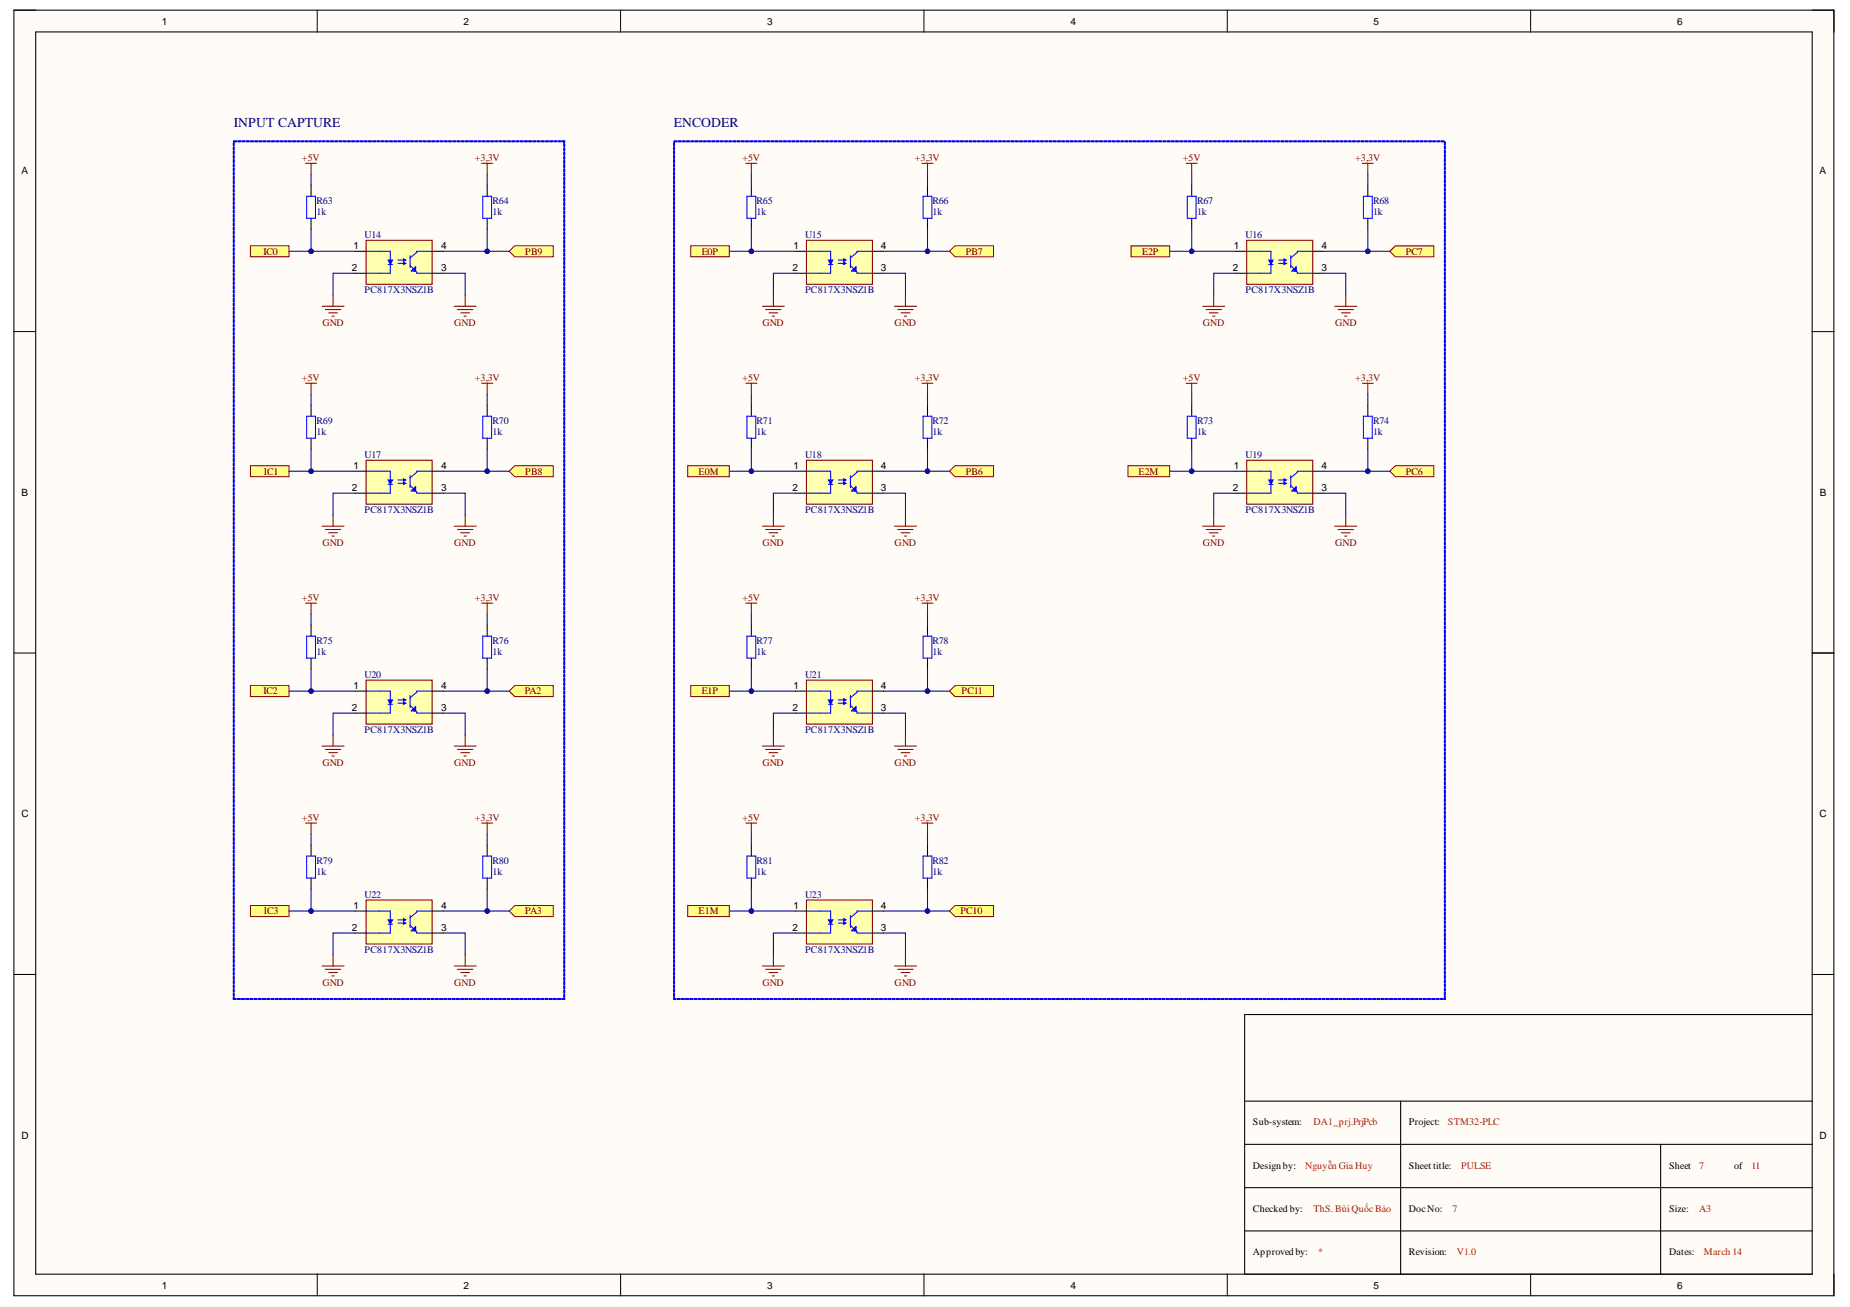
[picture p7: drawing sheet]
<svg xmlns="http://www.w3.org/2000/svg" width="297mm" height="210mm" viewBox="0 0 297 210" stroke-linecap="round" stroke-linejoin="round" font-family="sans-serif">
<defs><g id="words">
<g font-size="2.2" fill="#000080">
<text x="37.6" y="20.5">INPUT CAPTURE</text>
<text x="108.2" y="20.5">ENCODER</text>
</g>
<g font-size="1.6">
<text x="26" y="4">1</text>
<text x="74.4" y="4">2</text>
<text x="123.2" y="4">3</text>
<text x="171.9" y="4">4</text>
<text x="220.5" y="4">5</text>
<text x="269.3" y="4">6</text>
<text x="3.5" y="28">A</text>
<text x="292.1" y="28">A</text>
<text x="56.8" y="40">1</text>
<text x="70.8" y="40">4</text>
<text x="127.4" y="40">1</text>
<text x="141.4" y="40">4</text>
<text x="198.1" y="40">1</text>
<text x="212.2" y="40">4</text>
<text x="56.5" y="43.5">2</text>
<text x="70.8" y="43.5">3</text>
<text x="127.2" y="43.5">2</text>
<text x="141.4" y="43.5">3</text>
<text x="198" y="43.5">2</text>
<text x="212.2" y="43.5">3</text>
<text x="56.8" y="75.3">1</text>
<text x="70.8" y="75.3">4</text>
<text x="127.4" y="75.3">1</text>
<text x="141.4" y="75.3">4</text>
<text x="198.1" y="75.3">1</text>
<text x="212.2" y="75.3">4</text>
<text x="3.5" y="79.6">B</text>
<text x="56.5" y="78.9">2</text>
<text x="70.8" y="78.9">3</text>
<text x="127.2" y="78.9">2</text>
<text x="141.4" y="78.9">3</text>
<text x="198" y="78.9">2</text>
<text x="212.2" y="78.9">3</text>
<text x="292.2" y="79.6">B</text>
<text x="56.8" y="110.7">1</text>
<text x="70.8" y="110.7">4</text>
<text x="127.4" y="110.7">1</text>
<text x="141.4" y="110.7">4</text>
<text x="56.5" y="114.2">2</text>
<text x="70.8" y="114.2">3</text>
<text x="127.2" y="114.2">2</text>
<text x="141.4" y="114.2">3</text>
<text x="3.5" y="131.3">C</text>
<text x="292.1" y="131.3">C</text>
<text x="56.5" y="149.5">2</text>
<text x="56.8" y="146">1</text>
<text x="70.8" y="146">4</text>
<text x="70.8" y="149.5">3</text>
<text x="127.2" y="149.5">2</text>
<text x="127.4" y="146">1</text>
<text x="141.4" y="146">4</text>
<text x="141.4" y="149.5">3</text>
<text x="3.5" y="182.8">D</text>
<text x="201.2" y="180.6">Sub-system:</text>
<text x="226.2" y="180.6">Project:</text>
<text x="292.1" y="182.8">D</text>
<text x="201.2" y="187.7">Design by:</text>
<text x="226.2" y="187.7">Sheet title:</text>
<text x="268" y="187.7">Sheet</text>
<text x="278.4" y="187.7">of</text>
<text x="201.2" y="194.6">Checked by:</text>
<text x="226.2" y="194.6">DocNo:</text>
<text x="268" y="194.6">Size:</text>
<text x="201.2" y="201.5">Approved by:</text>
<text x="226.2" y="201.5">Revision:</text>
<text x="268" y="201.5">Dates:</text>
<text x="26" y="206.9">1</text>
<text x="74.4" y="206.9">2</text>
<text x="123.2" y="206.9">3</text>
<text x="171.9" y="206.9">4</text>
<text x="220.5" y="206.9">5</text>
<text x="269.3" y="206.9">6</text>
</g>
<g font-size="1.6" fill="#800000">
<text x="48.5" y="25.9">+5V</text>
<text x="76.2" y="25.9">+3,3V</text>
<text x="119.2" y="25.9">+5V</text>
<text x="146.9" y="25.9">+3,3V</text>
<text x="189.9" y="25.9">+5V</text>
<text x="217.6" y="25.9">+3,3V</text>
<text x="42.3" y="40.9">IC0</text>
<text x="84.3" y="40.9">PB9</text>
<text x="112.7" y="40.9">E0P</text>
<text x="155.1" y="40.9">PB7</text>
<text x="183.4" y="40.9">E2P</text>
<text x="225.7" y="40.9">PC7</text>
<text x="51.8" y="52.4">GND</text>
<text x="72.9" y="52.4">GND</text>
<text x="122.4" y="52.4">GND</text>
<text x="143.6" y="52.4">GND</text>
<text x="193.1" y="52.4">GND</text>
<text x="214.4" y="52.4">GND</text>
<text x="48.5" y="61.2">+5V</text>
<text x="76.2" y="61.2">+3,3V</text>
<text x="119.2" y="61.2">+5V</text>
<text x="146.9" y="61.2">+3,3V</text>
<text x="189.9" y="61.2">+5V</text>
<text x="217.6" y="61.2">+3,3V</text>
<text x="42.4" y="76.3">IC1</text>
<text x="84.3" y="76.3">PB8</text>
<text x="112.2" y="76.3">E0M</text>
<text x="155.1" y="76.3">PB6</text>
<text x="182.8" y="76.3">E2M</text>
<text x="225.7" y="76.3">PC6</text>
<text x="51.8" y="87.7">GND</text>
<text x="72.9" y="87.7">GND</text>
<text x="122.4" y="87.7">GND</text>
<text x="143.6" y="87.7">GND</text>
<text x="193.1" y="87.7">GND</text>
<text x="214.4" y="87.7">GND</text>
<text x="48.5" y="96.5">+5V</text>
<text x="76.2" y="96.5">+3,3V</text>
<text x="119.2" y="96.5">+5V</text>
<text x="146.9" y="96.5">+3,3V</text>
<text x="42.3" y="111.5">IC2</text>
<text x="84.3" y="111.5">PA2</text>
<text x="112.7" y="111.5">E1P</text>
<text x="154.4" y="111.5">PC11</text>
<text x="51.8" y="123">GND</text>
<text x="72.9" y="123">GND</text>
<text x="122.4" y="123">GND</text>
<text x="143.6" y="123">GND</text>
<text x="48.5" y="131.9">+5V</text>
<text x="76.2" y="131.9">+3,3V</text>
<text x="119.2" y="131.9">+5V</text>
<text x="146.9" y="131.9">+3,3V</text>
<text x="42.4" y="146.8">IC3</text>
<text x="84.3" y="146.8">PA3</text>
<text x="112.2" y="146.8">E1M</text>
<text x="154.2" y="146.8">PC10</text>
<text x="51.8" y="158.3">GND</text>
<text x="72.9" y="158.3">GND</text>
<text x="122.4" y="158.3">GND</text>
<text x="143.6" y="158.3">GND</text>
</g>
<g font-size="1.6" fill="#000080">
<text x="50.8" y="32.8">R63</text>
<text x="50.8" y="34.6">1k</text>
<text x="79.1" y="32.8">R64</text>
<text x="79.1" y="34.6">1k</text>
<text x="121.5" y="32.8">R65</text>
<text x="121.5" y="34.6">1k</text>
<text x="149.7" y="32.8">R66</text>
<text x="149.7" y="34.6">1k</text>
<text x="192.2" y="32.8">R67</text>
<text x="192.2" y="34.6">1k</text>
<text x="220.5" y="32.8">R68</text>
<text x="220.5" y="34.6">1k</text>
<text x="58.5" y="38.2">U14</text>
<text x="129.3" y="38.2">U15</text>
<text x="200" y="38.2">U16</text>
<text x="58.5" y="47.1">PC817X3NSZ1B</text>
<text x="129.3" y="47.1">PC817X3NSZ1B</text>
<text x="200" y="47.1">PC817X3NSZ1B</text>
<text x="50.8" y="68.1">R69</text>
<text x="50.8" y="69.8">1k</text>
<text x="79.1" y="68.1">R70</text>
<text x="79.1" y="69.8">1k</text>
<text x="121.5" y="68.1">R71</text>
<text x="121.5" y="69.8">1k</text>
<text x="149.7" y="68.1">R72</text>
<text x="149.7" y="69.8">1k</text>
<text x="192.2" y="68.1">R73</text>
<text x="192.2" y="69.8">1k</text>
<text x="220.5" y="68.1">R74</text>
<text x="220.5" y="69.8">1k</text>
<text x="58.5" y="73.5">U17</text>
<text x="129.3" y="73.5">U18</text>
<text x="200" y="73.5">U19</text>
<text x="58.5" y="82.4">PC817X3NSZ1B</text>
<text x="129.3" y="82.4">PC817X3NSZ1B</text>
<text x="200" y="82.4">PC817X3NSZ1B</text>
<text x="50.8" y="103.4">R75</text>
<text x="50.8" y="105.2">1k</text>
<text x="79.1" y="103.4">R76</text>
<text x="79.1" y="105.2">1k</text>
<text x="121.5" y="103.4">R77</text>
<text x="121.5" y="105.2">1k</text>
<text x="149.7" y="103.4">R78</text>
<text x="149.7" y="105.2">1k</text>
<text x="58.5" y="108.9">U20</text>
<text x="129.3" y="108.9">U21</text>
<text x="58.5" y="117.8">PC817X3NSZ1B</text>
<text x="129.3" y="117.8">PC817X3NSZ1B</text>
<text x="50.8" y="138.7">R79</text>
<text x="50.8" y="140.5">1k</text>
<text x="79.1" y="138.7">R80</text>
<text x="79.1" y="140.5">1k</text>
<text x="121.5" y="138.7">R81</text>
<text x="121.5" y="140.5">1k</text>
<text x="149.7" y="138.7">R82</text>
<text x="149.7" y="140.5">1k</text>
<text x="58.5" y="144.2">U22</text>
<text x="129.3" y="144.2">U23</text>
<text x="58.5" y="153">PC817X3NSZ1B</text>
<text x="129.3" y="153">PC817X3NSZ1B</text>
</g>
<g font-size="1.6" fill="#f00">
<text x="210.9" y="180.6">DA1_prj.PrjPcb</text>
<text x="232.5" y="180.6">STM32-PLC</text>
<text x="209.6" y="187.7">Nguyễn Gia Huy</text>
<text x="234.6" y="187.7">PULSE</text>
<text x="272.8" y="187.7">7</text>
<text x="281.2" y="187.7">11</text>
<text x="210.9" y="194.6">ThS. BùiQuốcBảo</text>
<text x="233.2" y="194.6">7</text>
<text x="272.8" y="194.6">A3</text>
<text x="211.7" y="201.5">*</text>
<text x="233.9" y="201.5">V1.0</text>
<text x="273.6" y="201.5">March 14</text>
</g>
</g></defs>
<g fill="#fffcf8">
<path d="M2.2 1.6h292.3v206.5h-292.3z" fill-rule="evenodd"/>
<path d="M5.8 5.2h285.1v199.4h-285.1z" fill-rule="evenodd"/>
</g>
<g fill="none" stroke="#000" stroke-width=".16">
<path d="M2.2 1.6h3.6M50.9 1.6v3.6M99.6 1.6v3.6M148.3 1.6v3.6M197.1 1.6v3.6M245.8 1.6v3.6M290.9 1.6h3.6v3.6M2.2 53.3h3.6M290.9 53.3h3.6M2.2 104.9h3.6M290.9 104.9h3.6M2.2 156.5h3.6"/>
<path d="M290.9 156.5h3.6M50.9 204.6v3.5M99.6 204.6v3.5M148.4 204.6v3.5M197.1 204.6v3.5M245.8 204.6v3.5M294.5 204.6v3.5"/>
</g>
<path d="M2.2 1.6h292.2v206.5h-292.2zM5.7 5.1h285.3v199.5h-285.3zM291 104.9h3.5M199.8 176.8h91.2M224.9 176.8v27.8M291 162.9h-91.2v41.7M199.8 183.8h91.2M199.8 190.7h91.2M199.8 197.7h91.2M266.6 183.8v20.8" fill="none" stroke="#000" stroke-width=".17"/>
<path d="M58.8 38.6h10.6v7.1h-10.6z" fill-rule="evenodd" fill="#ffffb0"/>
<path d="M58.8 38.6h10.6v7.1h-10.6z" fill="none" stroke="#800000" stroke-width=".17"/>
<g fill="none" stroke="#00f" stroke-width=".17">
<path d="M58.8 40.4h3.9v1.4M62.3 42.5h.7M62.7 42.5v1.4h-3.9M63.9 41.8h.9M63.9 42.3h.9M64.8 41.6v.3M64.8 42.1v.4M65.8 42.6l1.1 1.1v.2h2.5M65.8 41.1v1.9M66 43.5l.7-.7v.7zM66.2 43.4h.2M66.6 43.2l.1 .2"/>
<path d="M66.6 43.2l-.2 .2M66.6 43.2v.3l-.2-.1M66.7 43l-.1 .2M69.4 40.4h-2.5v.1l-1.1 .9"/>
</g>
<path d="M62.3 41.8h.7l-.3 .7z" fill="#00f"/>
<path d="M62.3 41.8h.7l-.3 .7z" fill="none" stroke="#00f" stroke-width=".17"/>
<path d="M64.8 41.6l.3 .2-.3 .1z" fill="#00f"/>
<path d="M64.8 41.6l.3 .2-.3 .1z" fill="none" stroke="#00f" stroke-width=".17"/>
<path d="M64.8 42.1l.3 .2-.3 .2z" fill="#00f"/>
<path d="M49.2 31.5h1.5v3.6h-1.5zM77.5 31.5h1.4v3.6h-1.4zM64.8 42.1l.3 .2-.3 .2z" fill="none" stroke="#00f" stroke-width=".17"/>
<path d="M49.9 29.8v1.7M49.9 35.1v1.7M78.2 29.8v1.7M78.2 35.1v1.7M57 40.4h1.8M57 43.9h1.8M69.4 40.4h1.8M69.4 43.9h1.8" fill="none" stroke="#000" stroke-width=".17"/>
<g fill="none" stroke="#800000" stroke-width=".17">
<path d="M49.1 26.2h1.7M49.9 26.2v1.8M77.3 26.2h1.8M78.2 26.2v1.8M51.7 49.2h3.5M52.2 49.7h2.5M52.8 50.2h1.4M53.3 50.8h.4M53.5 47.4v1.8M72.9 49.2h3.6M73.5 49.7h2.4M74 50.2h1.4"/>
<path d="M74.5 50.8h.4M74.7 47.4v1.8"/>
</g>
<path d="M40.2 39.5h6.2v1.7h-6.2z" fill-rule="evenodd" fill="#ffff80"/>
<path d="M40.2 39.5h6.2v1.7h-6.2z" fill="none" stroke="#800000" stroke-width=".16"/>
<path d="M81.8 40.4l.8-.9h6.2v1.7h-6.2z" fill-rule="evenodd" fill="#ffff80"/>
<path d="M81.8 40.4l.8-.9h6.2v1.7h-6.2z" fill="none" stroke="#800000" stroke-width=".16"/>
<path d="M58.8 73.9h10.6v7.1h-10.6z" fill-rule="evenodd" fill="#ffffb0"/>
<path d="M58.8 73.9h10.6v7.1h-10.6z" fill="none" stroke="#800000" stroke-width=".17"/>
<g fill="none" stroke="#00f" stroke-width=".17">
<path d="M58.8 75.7h3.9v1.4M62.3 77.8h.7M62.7 77.8v1.4h-3.9M63.9 77.1h.9M63.9 77.6h.9M64.8 76.9v.4M64.8 77.4v.4M65.8 76.4v1.9M65.8 78l.9 .9M66.2 78.7l.5-.6v.8M66.2 78.7l-.2 .2h.7M66.2 78.7h.2"/>
<path d="M66.6 78.5l.1 .2M66.6 78.5l-.2 .2M66.6 78.5v.4l-.2-.2M66.7 78.9l.2 .3h2.5M66.7 78.3l-.1 .2M69.4 75.7h-2.5v.1l-1.1 .9"/>
</g>
<path d="M62.3 77.1h.7l-.3 .7z" fill="#00f"/>
<path d="M62.3 77.1h.7l-.3 .7z" fill="none" stroke="#00f" stroke-width=".17"/>
<path d="M64.8 76.9l.3 .2-.3 .2z" fill="#00f"/>
<path d="M64.8 76.9l.3 .2-.3 .2z" fill="none" stroke="#00f" stroke-width=".17"/>
<path d="M64.8 77.4l.3 .2-.3 .2z" fill="#00f"/>
<path d="M49.2 66.8h1.5v3.6h-1.5zM64.8 77.4l.3 .2-.3 .2zM77.5 66.8h1.4v3.6h-1.4z" fill="none" stroke="#00f" stroke-width=".17"/>
<path d="M49.9 65.1v1.7M49.9 70.4v1.7M57 75.7h1.8M57 79.2h1.8M69.4 75.7h1.8M69.4 79.2h1.8M78.2 65.1v1.7M78.2 70.4v1.7" fill="none" stroke="#000" stroke-width=".17"/>
<g fill="none" stroke="#800000" stroke-width=".17">
<path d="M49.1 61.5h1.7M49.9 61.5v1.8M77.3 61.5h1.8M78.2 61.5v1.8M51.7 84.5h3.5M52.2 85h2.5M52.8 85.6h1.4M53.3 86.1h.4M53.5 82.7v1.8M72.9 84.5h3.6M73.5 85h2.4M74 85.6h1.4"/>
<path d="M74.5 86.1h.4M74.7 82.7v1.8"/>
</g>
<path d="M40.2 74.8h6.2v1.8h-6.2z" fill-rule="evenodd" fill="#ffff80"/>
<path d="M40.2 74.8h6.2v1.8h-6.2z" fill="none" stroke="#800000" stroke-width=".16"/>
<path d="M81.8 75.7l.8-.9h6.2v1.8h-6.2z" fill-rule="evenodd" fill="#ffff80"/>
<path d="M81.8 75.7l.8-.9h6.2v1.8h-6.2z" fill="none" stroke="#800000" stroke-width=".16"/>
<path d="M58.8 109.2h10.6v7.1h-10.6z" fill-rule="evenodd" fill="#ffffb0"/>
<path d="M58.8 109.2h10.6v7.1h-10.6z" fill="none" stroke="#800000" stroke-width=".17"/>
<g fill="none" stroke="#00f" stroke-width=".17">
<path d="M58.8 111h3.9v1.4M62.3 113.1h.7M62.7 113.1v1.4h-3.9M63.9 112.4h.9M63.9 112.9h.9M64.8 112.2v.4M64.8 112.8v.3M65.8 111.7v1.9M65.8 113.3l.9 .9M66.2 114l.5-.5v.7M66.2 114l-.2 .2h.7M66.2 114h.2"/>
<path d="M66.4 114l.2 .2v-.4l.1 .2M66.7 114.2l.2 .1v.2h2.5M66.7 113.6l-.3 .4M69.4 111h-2.5v.2l-1.1 .9"/>
</g>
<path d="M62.3 112.4h.7l-.3 .7z" fill="#00f"/>
<path d="M62.3 112.4h.7l-.3 .7z" fill="none" stroke="#00f" stroke-width=".17"/>
<path d="M64.8 112.2l.3 .2-.3 .2z" fill="#00f"/>
<path d="M64.8 112.2l.3 .2-.3 .2z" fill="none" stroke="#00f" stroke-width=".17"/>
<path d="M64.8 112.8l.3 .1-.3 .2z" fill="#00f"/>
<path d="M49.2 102.2h1.5v3.5h-1.5zM64.8 112.8l.3 .1-.3 .2zM77.5 102.2h1.4v3.5h-1.4z" fill="none" stroke="#00f" stroke-width=".17"/>
<path d="M49.9 100.4v1.8M49.9 105.7v1.8M57 111h1.8M57 114.5h1.8M69.4 111h1.8M69.4 114.5h1.8M78.2 100.4v1.8M78.2 105.7v1.8" fill="none" stroke="#000" stroke-width=".17"/>
<g fill="none" stroke="#800000" stroke-width=".17">
<path d="M49.1 96.9h1.7M49.9 96.9v1.7M77.3 96.9h1.8M78.2 96.9v1.7M51.7 119.8h3.5M53.5 118.1v1.7M72.9 119.8h3.6M74.7 118.1v1.7M52.2 120.4h2.5M52.8 120.9h1.4M53.3 121.4h.4M73.5 120.4h2.4"/>
<path d="M74 120.9h1.4M74.5 121.4h.4"/>
</g>
<path d="M40.2 110.1h6.2v1.8h-6.2z" fill-rule="evenodd" fill="#ffff80"/>
<path d="M40.2 110.1h6.2v1.8h-6.2z" fill="none" stroke="#800000" stroke-width=".16"/>
<path d="M58.8 144.5h10.6v7.1h-10.6z" fill-rule="evenodd" fill="#ffffb0"/>
<path d="M58.8 144.5h10.6v7.1h-10.6z" fill="none" stroke="#800000" stroke-width=".17"/>
<g fill="none" stroke="#00f" stroke-width=".17">
<path d="M58.8 146.3h3.9v1.4M62.3 148.4h.7M62.7 148.4v1.4h-3.9M63.9 147.7h.9M63.9 148.3h.9M64.8 147.5v.4M64.8 148.1v.3M65.8 147v2M65.8 148.6l.9 .9M66.2 149.3l.5-.5v.7M66.2 149.3l-.2 .2h.7M66.2 149.3h.2"/>
<path d="M66.6 149.1l.1 .2M66.6 149.1l-.2 .2M66.6 149.1v.4l-.2-.2M66.7 149.5l.2 .2v.1h2.5M66.7 149l-.1 .1M69.4 146.3h-2.5v.2l-1.1 .9"/>
</g>
<path d="M62.3 147.7h.7l-.3 .7z" fill="#00f"/>
<path d="M62.3 147.7h.7l-.3 .7z" fill="none" stroke="#00f" stroke-width=".17"/>
<path d="M64.8 147.5l.3 .2-.3 .2z" fill="#00f"/>
<path d="M64.8 147.5l.3 .2-.3 .2z" fill="none" stroke="#00f" stroke-width=".17"/>
<path d="M64.8 148.1l.3 .2-.3 .1z" fill="#00f"/>
<path d="M49.2 137.5h1.5v3.5h-1.5zM77.5 137.5h1.4v3.5h-1.4zM64.8 148.1l.3 .2-.3 .1z" fill="none" stroke="#00f" stroke-width=".17"/>
<path d="M49.9 135.7v1.8M78.2 135.7v1.8M49.9 141v1.8M57 146.3h1.8M57 149.8h1.8M69.4 146.3h1.8M69.4 149.8h1.8M78.2 141v1.8" fill="none" stroke="#000" stroke-width=".17"/>
<g fill="none" stroke="#800000" stroke-width=".17">
<path d="M49.1 132.2h1.7M49.9 132.2v1.8M77.3 132.2h1.8M78.2 132.2v1.8M51.7 155.1h3.5M52.2 155.7h2.5M52.8 156.2h1.4M53.3 156.7h.4M53.5 153.4v1.7M72.9 155.1h3.6M73.5 155.7h2.4M74 156.2h1.4"/>
<path d="M74.5 156.7h.4M74.7 153.4v1.7"/>
</g>
<path d="M40.2 145.4h6.2v1.8h-6.2z" fill-rule="evenodd" fill="#ffff80"/>
<path d="M40.2 145.4h6.2v1.8h-6.2z" fill="none" stroke="#800000" stroke-width=".16"/>
<path d="M129.5 38.6h10.6v7.1h-10.6z" fill-rule="evenodd" fill="#ffffb0"/>
<path d="M129.5 38.6h10.6v7.1h-10.6z" fill="none" stroke="#800000" stroke-width=".17"/>
<g fill="none" stroke="#00f" stroke-width=".17">
<path d="M129.5 40.4h3.9v1.4M133 42.5h.7M133.4 42.5v1.4h-3.9M134.6 41.8h.9M134.6 42.3h.9M135.5 41.6v.3M135.5 42.1v.4M136.5 41.1v1.9M136.5 42.6l.9 .9M136.9 43.4l.5-.6v.7M136.9 43.4l-.2 .1h.7M136.9 43.4h.2"/>
<path d="M137.1 43.4l.2 .1v-.3l.1 .2M137.4 43.5l.2 .4h2.5M137.4 43l-.3 .4M140.1 40.4h-2.5v.1l-1.1 .9"/>
</g>
<path d="M133 41.8h.7l-.3 .7z" fill="#00f"/>
<path d="M133 41.8h.7l-.3 .7z" fill="none" stroke="#00f" stroke-width=".17"/>
<path d="M135.5 41.6l.3 .2-.3 .1z" fill="#00f"/>
<path d="M135.5 41.6l.3 .2-.3 .1z" fill="none" stroke="#00f" stroke-width=".17"/>
<path d="M135.5 42.1l.3 .2-.3 .2z" fill="#00f"/>
<path d="M119.9 31.5h1.4v3.6h-1.4zM148.2 31.5h1.4v3.6h-1.4zM135.5 42.1l.3 .2-.3 .2z" fill="none" stroke="#00f" stroke-width=".17"/>
<path d="M120.6 29.8v1.7M120.6 35.1v1.7M148.9 29.8v1.7M148.9 35.1v1.7M127.7 40.4h1.8M127.7 43.9h1.8M140.1 40.4h1.7M140.1 43.9h1.7" fill="none" stroke="#000" stroke-width=".17"/>
<g fill="none" stroke="#800000" stroke-width=".17">
<path d="M119.8 26.2h1.7M120.6 26.2v1.8M148 26.2h1.8M148.9 26.2v1.8M122.4 49.2h3.5M122.9 49.7h2.5M123.5 50.2h1.4M124 50.8h.3M124.2 47.4v1.8M143.6 49.2h3.5M144.1 49.7h2.5M144.7 50.2h1.4"/>
<path d="M145.2 50.8h.4M145.4 47.4v1.8"/>
</g>
<path d="M110.9 39.5h6.2v1.7h-6.2z" fill-rule="evenodd" fill="#ffff80"/>
<path d="M110.9 39.5h6.2v1.7h-6.2z" fill="none" stroke="#800000" stroke-width=".16"/>
<path d="M129.5 73.9h10.6v7.1h-10.6z" fill-rule="evenodd" fill="#ffffb0"/>
<path d="M129.5 73.9h10.6v7.1h-10.6z" fill="none" stroke="#800000" stroke-width=".17"/>
<g fill="none" stroke="#00f" stroke-width=".17">
<path d="M129.5 75.7h3.9v1.4M133 77.8h.7M133.4 77.8v1.4h-3.9M134.6 77.1h.9M134.6 77.6h.9M135.5 76.9v.4M135.5 77.4v.4M136.5 78l1.1 1v.2h2.5M136.5 76.4v1.9M136.7 78.9l.7-.8v.8zM136.9 78.7h.2M137.1 78.7l.2 .2v-.4l.1 .2"/>
<path d="M137.4 78.3l-.3 .4M140.1 75.7h-2.5v.1l-1.1 .9"/>
</g>
<path d="M133 77.1h.7l-.3 .7z" fill="#00f"/>
<path d="M133 77.1h.7l-.3 .7z" fill="none" stroke="#00f" stroke-width=".17"/>
<path d="M135.5 76.9l.3 .2-.3 .2z" fill="#00f"/>
<path d="M135.5 76.9l.3 .2-.3 .2z" fill="none" stroke="#00f" stroke-width=".17"/>
<path d="M135.5 77.4l.3 .2-.3 .2z" fill="#00f"/>
<path d="M119.9 66.8h1.4v3.6h-1.4zM135.5 77.4l.3 .2-.3 .2zM148.2 66.8h1.4v3.6h-1.4z" fill="none" stroke="#00f" stroke-width=".17"/>
<path d="M120.6 65.1v1.7M120.6 70.4v1.7M127.7 75.7h1.8M127.7 79.2h1.8M140.1 75.7h1.7M140.1 79.2h1.7M148.9 65.1v1.7M148.9 70.4v1.7" fill="none" stroke="#000" stroke-width=".17"/>
<g fill="none" stroke="#800000" stroke-width=".17">
<path d="M119.8 61.5h1.7M120.6 61.5v1.8M148 61.5h1.8M148.9 61.5v1.8M122.4 84.5h3.5M122.9 85h2.5M123.5 85.6h1.4M124 86.1h.3M124.2 82.7v1.8M143.6 84.5h3.5M144.1 85h2.5M144.7 85.6h1.4"/>
<path d="M145.2 86.1h.4M145.4 82.7v1.8"/>
</g>
<path d="M110.4 74.8h6.7v1.8h-6.7z" fill-rule="evenodd" fill="#ffff80"/>
<path d="M110.4 74.8h6.7v1.8h-6.7z" fill="none" stroke="#800000" stroke-width=".16"/>
<path d="M129.5 109.2h10.6v7.1h-10.6z" fill-rule="evenodd" fill="#ffffb0"/>
<path d="M129.5 109.2h10.6v7.1h-10.6z" fill="none" stroke="#800000" stroke-width=".17"/>
<g fill="none" stroke="#00f" stroke-width=".17">
<path d="M129.5 111h3.9v1.4M133 113.1h.7M133.4 113.1v1.4h-3.9M134.6 112.4h.9M134.6 112.9h.9M135.5 112.2v.4M135.5 112.8v.3M136.5 113.3l1.1 1v.2h2.5M136.5 111.7v1.9M136.7 114.2l.7-.7v.7zM136.9 114h.2M137.3 113.8l.1 .2"/>
<path d="M137.3 113.8l-.2 .2M137.3 113.8v.4l-.2-.2M137.4 113.6l-.1 .2M140.1 111h-2.5v.2l-1.1 .9"/>
</g>
<path d="M133 112.4h.7l-.3 .7z" fill="#00f"/>
<path d="M133 112.4h.7l-.3 .7z" fill="none" stroke="#00f" stroke-width=".17"/>
<path d="M135.5 112.2l.3 .2-.3 .2z" fill="#00f"/>
<path d="M135.5 112.2l.3 .2-.3 .2z" fill="none" stroke="#00f" stroke-width=".17"/>
<path d="M135.5 112.8l.3 .1-.3 .2z" fill="#00f"/>
<path d="M119.9 102.2h1.4v3.5h-1.4zM135.5 112.8l.3 .1-.3 .2zM148.2 102.2h1.4v3.5h-1.4z" fill="none" stroke="#00f" stroke-width=".17"/>
<path d="M120.6 100.4v1.8M120.6 105.7v1.8M127.7 111h1.8M127.7 114.5h1.8M140.1 111h1.7M140.1 114.5h1.7M148.9 100.4v1.8M148.9 105.7v1.8" fill="none" stroke="#000" stroke-width=".17"/>
<g fill="none" stroke="#800000" stroke-width=".17">
<path d="M119.8 96.9h1.7M120.6 96.9v1.7M148 96.9h1.8M148.9 96.9v1.7M122.4 119.8h3.5M124.2 118.1v1.7M143.6 119.8h3.5M145.4 118.1v1.7M122.9 120.4h2.5M123.5 120.9h1.4M124 121.4h.3M144.1 120.4h2.5"/>
<path d="M144.7 120.9h1.4M145.2 121.4h.4"/>
</g>
<path d="M110.9 110.1h6.2v1.8h-6.2z" fill-rule="evenodd" fill="#ffff80"/>
<path d="M110.9 110.1h6.2v1.8h-6.2z" fill="none" stroke="#800000" stroke-width=".16"/>
<path d="M129.5 144.5h10.6v7.1h-10.6z" fill-rule="evenodd" fill="#ffffb0"/>
<path d="M129.5 144.5h10.6v7.1h-10.6z" fill="none" stroke="#800000" stroke-width=".17"/>
<g fill="none" stroke="#00f" stroke-width=".17">
<path d="M129.5 146.3h3.9v1.4M133 148.4h.7M133.4 148.4v1.4h-3.9M134.6 147.7h.9M134.6 148.3h.9M135.5 147.5v.4M135.5 148.1v.3M136.5 147v2M136.5 148.6l.9 .9M136.9 149.3l.5-.5v.7M136.9 149.3l-.2 .2h.7M136.9 149.3h.2"/>
<path d="M137.3 149.1l.1 .2M137.3 149.1l-.2 .2M137.3 149.1v.4l-.2-.2M137.4 149.5l.2 .3h2.5M137.4 149l-.1 .1M140.1 146.3h-2.5v.2l-1.1 .9"/>
</g>
<path d="M133 147.7h.7l-.3 .7z" fill="#00f"/>
<path d="M133 147.7h.7l-.3 .7z" fill="none" stroke="#00f" stroke-width=".17"/>
<path d="M135.5 147.5l.3 .2-.3 .2z" fill="#00f"/>
<path d="M135.5 147.5l.3 .2-.3 .2z" fill="none" stroke="#00f" stroke-width=".17"/>
<path d="M135.5 148.1l.3 .2-.3 .1z" fill="#00f"/>
<path d="M119.9 137.5h1.4v3.5h-1.4zM148.2 137.5h1.4v3.5h-1.4zM135.5 148.1l.3 .2-.3 .1z" fill="none" stroke="#00f" stroke-width=".17"/>
<path d="M120.6 135.7v1.8M148.9 135.7v1.8M120.6 141v1.8M127.7 146.3h1.8M127.7 149.8h1.8M140.1 146.3h1.7M140.1 149.8h1.7M148.9 141v1.8" fill="none" stroke="#000" stroke-width=".17"/>
<g fill="none" stroke="#800000" stroke-width=".17">
<path d="M119.8 132.2h1.7M120.6 132.2v1.8M148 132.2h1.8M148.9 132.2v1.8M122.4 155.1h3.5M122.9 155.7h2.5M123.5 156.2h1.4M124 156.7h.3M124.2 153.4v1.7M143.6 155.1h3.5M144.1 155.7h2.5M144.7 156.2h1.4"/>
<path d="M145.2 156.7h.4M145.4 153.4v1.7"/>
</g>
<path d="M110.4 145.4h6.7v1.8h-6.7z" fill-rule="evenodd" fill="#ffff80"/>
<path d="M110.4 145.4h6.7v1.8h-6.7z" fill="none" stroke="#800000" stroke-width=".16"/>
<path d="M200.2 38.6h10.6v7.1h-10.6z" fill-rule="evenodd" fill="#ffffb0"/>
<path d="M200.2 38.6h10.6v7.1h-10.6z" fill="none" stroke="#800000" stroke-width=".17"/>
<g fill="none" stroke="#00f" stroke-width=".17">
<path d="M200.2 40.4h3.9v1.4M203.7 42.5h.7M204.1 42.5v1.4h-3.9M205.3 41.8h.9M205.3 42.3h.9M206.2 41.6v.4M206.2 42.1v.4M207.2 41.1v1.9M207.2 42.6l.9 .9M207.4 43.5l.7-.7v.7zM207.6 43.4h.2M208 43.2l.1 .2"/>
<path d="M208 43.2l-.2 .2M208 43.2v.3l-.2-.1M208.1 43.5l.2 .4h2.5M208.1 43l-.1 .2M210.8 40.4h-2.5v.1l-1.1 .9"/>
</g>
<path d="M203.7 41.8h.7l-.3 .7z" fill="#00f"/>
<path d="M203.7 41.8h.7l-.3 .7z" fill="none" stroke="#00f" stroke-width=".17"/>
<path d="M206.2 41.6l.3 .2-.3 .2z" fill="#00f"/>
<path d="M206.2 41.6l.3 .2-.3 .2z" fill="none" stroke="#00f" stroke-width=".17"/>
<path d="M206.2 42.1l.3 .2-.3 .2z" fill="#00f"/>
<path d="M190.6 31.5h1.4v3.6h-1.4zM218.9 31.5h1.4v3.6h-1.4zM206.2 42.1l.3 .2-.3 .2z" fill="none" stroke="#00f" stroke-width=".17"/>
<path d="M191.3 29.8v1.7M191.3 35.1v1.7M219.6 29.8v1.7M219.6 35.1v1.7M198.4 40.4h1.8M198.4 43.9h1.8M210.8 40.4h1.7M210.8 43.9h1.7" fill="none" stroke="#000" stroke-width=".17"/>
<g fill="none" stroke="#800000" stroke-width=".17">
<path d="M190.5 26.2h1.7M191.3 26.2v1.8M218.7 26.2h1.8M219.6 26.2v1.8M193.1 49.2h3.5M193.6 49.7h2.5M194.2 50.2h1.4M194.7 50.8h.4M194.9 47.4v1.8M214.3 49.2h3.6M214.8 49.7h2.5M215.4 50.2h1.4"/>
<path d="M215.9 50.8h.4M216.1 47.4v1.8"/>
</g>
<path d="M181.6 39.5h6.2v1.7h-6.2z" fill-rule="evenodd" fill="#ffff80"/>
<path d="M181.6 39.5h6.2v1.7h-6.2z" fill="none" stroke="#800000" stroke-width=".16"/>
<path d="M200.2 73.9h10.6v7.1h-10.6z" fill-rule="evenodd" fill="#ffffb0"/>
<path d="M200.2 73.9h10.6v7.1h-10.6z" fill="none" stroke="#800000" stroke-width=".17"/>
<g fill="none" stroke="#00f" stroke-width=".17">
<path d="M200.2 75.7h3.9v1.4M203.7 77.8h.7M204.1 77.8v1.4h-3.9M205.3 77.1h.9M205.3 77.6h.9M206.2 76.9v.4M206.2 77.4v.4M207.2 76.4v1.9M207.2 78l.9 .9M207.4 78.9l.7-.7v.7zM207.6 78.7h.2M208 78.5l.1 .2"/>
<path d="M208 78.5l-.2 .2M208 78.5v.4l-.2-.2M208.1 78.9l.2 .1v.2h2.5M208.1 78.3l-.1 .2M210.8 75.7h-2.5v.1l-1.1 .9"/>
</g>
<path d="M203.7 77.1h.7l-.3 .7z" fill="#00f"/>
<path d="M203.7 77.1h.7l-.3 .7z" fill="none" stroke="#00f" stroke-width=".17"/>
<path d="M206.2 76.9l.3 .2-.3 .2z" fill="#00f"/>
<path d="M206.2 76.9l.3 .2-.3 .2z" fill="none" stroke="#00f" stroke-width=".17"/>
<path d="M206.2 77.4l.3 .2-.3 .2z" fill="#00f"/>
<path d="M190.6 66.8h1.4v3.6h-1.4zM206.2 77.4l.3 .2-.3 .2zM218.9 66.8h1.4v3.6h-1.4z" fill="none" stroke="#00f" stroke-width=".17"/>
<path d="M191.3 65.1v1.7M191.3 70.4v1.7M198.4 75.7h1.8M198.4 79.2h1.8M210.8 75.7h1.7M210.8 79.2h1.7M219.6 65.1v1.7M219.6 70.4v1.7" fill="none" stroke="#000" stroke-width=".17"/>
<g fill="none" stroke="#800000" stroke-width=".17">
<path d="M190.5 61.6h1.7M191.3 61.6v1.7M218.7 61.6h1.8M219.6 61.6v1.7M193.1 84.5h3.5M193.6 85h2.5M194.2 85.6h1.4M194.7 86.1h.4M194.9 82.7v1.8M214.3 84.5h3.6M214.8 85h2.5M215.4 85.6h1.4"/>
<path d="M215.9 86.1h.4M216.1 82.7v1.8"/>
</g>
<path d="M181.1 74.8h6.7v1.8h-6.7z" fill-rule="evenodd" fill="#ffff80"/>
<path d="M181.1 74.8h6.7v1.8h-6.7z" fill="none" stroke="#800000" stroke-width=".16"/>
<path d="M81.8 111l.8-.9h6.2v1.8h-6.2z" fill-rule="evenodd" fill="#ffff80"/>
<path d="M81.8 111l.8-.9h6.2v1.8h-6.2z" fill="none" stroke="#800000" stroke-width=".16"/>
<path d="M81.8 146.3l.8-.9h6.2v1.8h-6.2z" fill-rule="evenodd" fill="#ffff80"/>
<path d="M81.8 146.3l.8-.9h6.2v1.8h-6.2z" fill="none" stroke="#800000" stroke-width=".16"/>
<path d="M37.5 160.2l.1 .1-.1 .2zM37.5 159.5l.1 .1-.1 .4zM37.5 158.9h.1l-.1 .4zM37.5 158.2h.1l-.1 .5zM37.5 157.5l.1 .1-.1 .4zM37.5 156.8l.1 .1-.1 .4zM37.5 156.2h.1l-.1 .4zM37.5 155.5h.1l-.1 .5zM37.5 154.8l.1 .1-.1 .4zM37.5 154.1l.1 .1-.1 .4zM37.5 153.4l.1 .1-.1 .4zM37.5 152.8h.1l-.1 .5zM37.5 152.1l.1 .1-.1 .4zM37.5 151.4l.1 .1-.1 .4zM37.5 150.7l.1 .1-.1 .4zM37.5 150.1h.1l-.1 .4zM37.5 149.4h.1l-.1 .5zM37.5 148.7l.1 .1-.1 .4zM37.5 148l.1 .1-.1 .4zM37.5 147.4h.1l-.1 .4zM37.5 146.7h.1l-.1 .5zM37.5 146l.1 .1-.1 .4zM37.5 145.3l.1 .1-.1 .4zM37.5 144.7h.1l-.1 .4zM37.5 144h.1l-.1 .5zM37.5 143.3l.1 .1-.1 .4zM37.5 142.6l.1 .1-.1 .4zM37.5 141.9l.1 .1-.1 .4zM37.5 141.3h.1l-.1 .5zM37.5 140.6l.1 .1-.1 .4zM37.5 139.9l.1 .1-.1 .4zM37.5 139.2l.1 .1-.1 .4zM37.5 138.6h.1l-.1 .5zM37.5 137.9l.1 .1-.1 .4zM37.5 137.2l.1 .1-.1 .4zM37.5 136.5l.1 .1-.1 .4zM37.5 135.9h.1l-.1 .4zM37.5 135.2h.1l-.1 .5zM37.5 134.5l.1 .1-.1 .4zM37.5 133.8l.1 .1-.1 .4zM37.5 133.2h.1l-.1 .4zM37.5 132.5h.1l-.1 .5zM37.5 131.8l.1 .1-.1 .4zM37.5 131.1l.1 .1-.1 .4zM37.5 130.5h.1l-.1 .4zM37.5 129.8h.1l-.1 .5zM37.5 129.1l.1 .1-.1 .4zM37.5 128.4l.1 .1-.1 .4zM37.5 127.7l.1 .1-.1 .4zM37.5 127.1h.1l-.1 .5zM37.5 126.4l.1 .1-.1 .4zM37.5 125.7l.1 .1-.1 .4zM37.5 125l.1 .1-.1 .4zM37.5 124.4h.1l-.1 .4zM37.5 123.7l.1 .1-.1 .4zM37.5 123l.1 .1-.1 .4zM37.5 122.3l.1 .1-.1 .4zM37.5 121.7h.1l-.1 .4zM37.5 121h.1l-.1 .5zM37.5 120.3l.1 .1-.1 .4zM37.5 119.6l.1 .1-.1 .4zM37.5 119h.1l-.1 .4zM37.5 118.3h.1l-.1 .5zM37.5 117.6l.1 .1-.1 .4zM37.5 116.9l.1 .1-.1 .4zM37.5 116.3h.1l-.1 .4zM37.5 115.6h.1l-.1 .5zM37.5 114.9l.1 .1-.1 .4zM37.5 114.2l.1 .1-.1 .4zM37.5 113.5l.1 .1-.1 .4zM37.5 112.9h.1l-.1 .5zM37.5 112.2l.1 .1-.1 .4zM37.5 111.5l.1 .1-.1 .4zM37.5 110.8l.1 .1-.1 .4zM37.5 110.2h.1l-.1 .4zM37.5 109.5h.1l-.1 .5zM37.5 108.8l.1 .1-.1 .4zM37.5 108.1l.1 .1-.1 .4zM37.5 107.5h.1l-.1 .4zM37.5 106.8h.1l-.1 .5zM37.5 106.1l.1 .1-.1 .4zM37.5 105.4l.1 .1-.1 .4zM37.5 104.8h.1l-.1 .4zM37.5 104.1h.1l-.1 .5zM37.5 103.4l.1 .1-.1 .4zM37.5 102.7l.1 .1-.1 .4zM37.5 102.1h.1l-.1 .4zM37.5 101.4h.1l-.1 .5zM37.5 100.7l.1 .1-.1 .4zM37.5 100l.1 .1-.1 .4zM37.5 99.3l.1 .1-.1 .4zM37.5 98.7h.1l-.1 .5zM37.5 98l.1 .1-.1 .4zM37.5 97.3l.1 .1-.1 .4zM37.5 96.6l.1 .1-.1 .4zM37.5 96h.1l-.1 .4zM37.5 95.3h.1l-.1 .5zM37.5 94.6l.1 .1-.1 .4zM37.5 93.9l.1 .1-.1 .4zM37.5 93.3h.1l-.1 .4zM37.5 92.6h.1l-.1 .5zM37.5 91.9l.1 .1-.1 .4zM37.5 91.2l.1 .1-.1 .4zM37.5 90.6h.1l-.1 .4zM37.5 89.9h.1l-.1 .5zM37.5 89.2l.1 .1-.1 .4zM37.5 88.5l.1 .1-.1 .4zM37.5 87.8l.1 .1-.1 .4zM37.5 87.2h.1l-.1 .5zM37.5 86.5l.1 .1-.1 .4zM37.5 85.8l.1 .1-.1 .4zM37.5 85.1l.1 .1-.1 .4zM37.5 84.5h.1l-.1 .5zM37.5 83.8l.1 .1-.1 .4zM37.5 83.1l.1 .1-.1 .4zM37.5 82.4l.1 .1-.1 .4zM37.5 81.8h.1l-.1 .4zM37.5 81.1h.1l-.1 .5zM37.5 80.4l.1 .1-.1 .4zM37.5 79.7l.1 .1-.1 .4zM37.5 79.1h.1l-.1 .4zM37.5 78.4h.1l-.1 .5zM37.5 77.7l.1 .1-.1 .4zM37.5 77l.1 .1-.1 .4zM37.5 76.4h.1l-.1 .4zM37.5 75.7h.1l-.1 .5zM37.5 75l.1 .1-.1 .4zM37.5 74.3l.1 .1-.1 .4zM37.5 73.6l.1 .1-.1 .4zM37.5 73h.1l-.1 .5zM37.5 72.3l.1 .1-.1 .4zM37.5 71.6l.1 .1-.1 .4zM37.5 70.9l.1 .1-.1 .4zM37.5 70.3h.1l-.1 .5zM37.5 69.6l.1 .1-.1 .4zM37.5 68.9l.1 .1-.1 .4zM37.5 68.2l.1 .1-.1 .4zM37.5 67.6h.1l-.1 .4zM37.5 66.9h.1l-.1 .5zM37.5 66.2l.1 .1-.1 .4zM37.5 65.5l.1 .1-.1 .4zM37.5 64.9h.1l-.1 .4zM37.5 64.2h.1l-.1 .5zM37.5 63.5l.1 .1-.1 .4zM37.5 62.8l.1 .1-.1 .4zM37.5 62.2h.1l-.1 .4zM37.5 61.5h.1l-.1 .5zM37.5 60.8l.1 .1-.1 .4zM37.5 60.1l.1 .1-.1 .4zM37.5 59.4l.1 .1-.1 .4zM37.5 58.8h.1l-.1 .5zM37.5 58.1l.1 .1-.1 .4zM37.5 57.4l.1 .1-.1 .4zM37.5 56.7l.1 .1-.1 .4zM37.5 56.1h.1l-.1 .4zM37.5 55.4l.1 .1-.1 .4zM37.5 54.7l.1 .1-.1 .4zM37.5 54l.1 .1-.1 .4zM37.5 53.4h.1l-.1 .4zM37.5 52.7h.1l-.1 .5zM37.5 52l.1 .1-.1 .4zM37.5 51.3l.1 .1-.1 .4zM37.5 50.7h.1l-.1 .4zM37.5 50h.1l-.1 .5zM37.5 49.3l.1 .1-.1 .4zM37.5 48.6l.1 .1-.1 .4zM37.5 48h.1l-.1 .4zM37.5 47.3h.1l-.1 .5zM37.5 46.6l.1 .1-.1 .4zM37.5 45.9l.1 .1-.1 .4zM37.5 45.2l.1 .1-.1 .4zM37.5 44.6h.1l-.1 .5zM37.5 43.9l.1 .1-.1 .4zM37.5 43.2l.1 .1-.1 .4zM37.5 42.5l.1 .1-.1 .4zM37.5 41.9h.1l-.1 .4zM37.5 41.2h.1l-.1 .5zM37.5 40.5l.1 .1-.1 .4zM37.5 39.8l.1 .1-.1 .4zM37.5 39.2h.1l-.1 .4zM37.5 38.5h.1l-.1 .5zM37.5 37.8l.1 .1-.1 .4zM37.5 37.1l.1 .1-.1 .4zM37.5 36.5h.1l-.1 .4zM37.5 35.8h.1l-.1 .5zM37.5 35.1l.1 .1-.1 .4zM37.5 34.4l.1 .1-.1 .4zM37.5 33.8h.1l-.1 .4zM37.5 33.1h.1l-.1 .5zM37.5 32.4l.1 .1-.1 .4zM37.5 31.7l.1 .1-.1 .4zM37.5 31l.1 .1-.1 .4zM37.5 30.4h.1l-.1 .5zM37.5 29.7l.1 .1-.1 .4zM37.5 29l.1 .1-.1 .4zM37.5 28.3l.1 .1-.1 .4zM37.5 27.7h.1l-.1 .4zM37.5 27h.1l-.1 .5zM37.5 26.3l.1 .1-.1 .4zM37.5 25.6l.1 .1-.1 .4zM37.5 25h.1l-.1 .4zM37.5 24.3h.1l-.1 .5zM37.5 23.6l.1 .1-.1 .4zM37.5 22.9l.1 .1-.1 .4zM37.5 22.6l.5 .1-.4 .1zM38.2 22.6l.5 .1-.5 .1zM38.9 22.6l.4 .1-.4 .1zM39.5 22.6l.5 .1-.4 .1zM40.2 22.6l.5 .1-.4 .1zM40.9 22.6l.5 .1-.4 .1zM41.6 22.6l.5 .1-.5 .1zM42.2 22.6l.5 .1-.4 .1zM42.9 22.6l.5 .1-.4 .1zM43.6 22.6l.5 .1-.4 .1zM44.3 22.6l.5 .1-.5 .1zM45 22.6l.4 .1-.4 .1zM45.6 22.6l.5 .1-.4 .1zM46.3 22.6l.5 .1-.4 .1zM47 22.6l.5 .1-.5 .1zM47.7 22.6l.4 .1-.4 .1zM48.3 22.6l.5 .1-.4 .1zM49 22.6l.5 .1-.4 .1zM49.7 22.6l.5 .1-.4 .1zM50.4 22.6l.5 .1-.5 .1zM51 22.6l.5 .1-.4 .1zM51.7 22.6l.5 .1-.4 .1zM52.4 22.6l.5 .1-.4 .1zM53.1 22.6l.5 .1-.5 .1zM53.8 22.6l.4 .1-.4 .1zM54.4 22.6l.5 .1-.4 .1zM55.1 22.6l.5 .1-.4 .1zM55.8 22.6l.5 .1-.5 .1zM56.5 22.6l.4 .1-.4 .1zM57.1 22.6l.5 .1-.4 .1zM57.8 22.6l.5 .1-.4 .1zM58.5 22.6l.5 .1-.4 .1zM59.2 22.6l.5 .1-.5 .1zM59.8 22.6l.5 .1-.4 .1zM60.5 22.6l.5 .1-.4 .1zM61.2 22.6l.5 .1-.4 .1zM61.9 22.6l.5 .1-.5 .1zM62.6 22.6l.4 .1-.4 .1zM63.2 22.6l.5 .1-.4 .1zM63.9 22.6l.5 .1-.4 .1zM64.6 22.6l.5 .1-.5 .1zM65.3 22.6l.4 .1-.4 .1zM65.9 22.6l.5 .1-.4 .1zM66.6 22.6l.5 .1-.4 .1zM67.3 22.6l.5 .1-.4 .1zM68 22.6l.5 .1-.5 .1zM68.6 22.6l.5 .1-.4 .1zM69.3 22.6l.5 .1-.4 .1zM70 22.6l.5 .1-.4 .1zM70.7 22.6l.5 .1-.5 .1zM71.4 22.6l.4 .1-.4 .1zM72 22.6l.5 .1-.4 .1zM72.7 22.6l.5 .1-.4 .1zM73.4 22.6l.5 .1-.5 .1zM74.1 22.6l.4 .1-.4 .1zM74.7 22.6l.5 .1-.4 .1zM75.4 22.6l.5 .1-.4 .1zM76.1 22.6l.5 .1-.5 .1zM76.8 22.6l.4 .1-.4 .1zM77.4 22.6l.5 .1-.4 .1zM78.1 22.6l.5 .1-.4 .1zM78.8 22.6l.5 .1-.4 .1zM79.5 22.6l.5 .1-.5 .1zM80.2 22.6l.4 .1-.4 .1zM80.8 22.6l.5 .1-.4 .1zM81.5 22.6l.5 .1-.4 .1zM82.2 22.6l.5 .1-.5 .1zM82.9 22.6l.4 .1-.4 .1zM83.5 22.6l.5 .1-.4 .1zM84.2 22.6l.5 .1-.4 .1zM84.9 22.6l.5 .1-.5 .1zM85.6 22.6l.4 .1-.4 .1zM86.2 22.6l.5 .1-.4 .1zM86.9 22.6l.5 .1-.4 .1zM87.6 22.6l.5 .1-.4 .1zM88.3 22.6l.5 .1-.5 .1zM88.9 22.6l.5 .1-.4 .1zM89.6 22.6l.5 .1-.4 .1zM90.3 22.6h.4v.3h-.2v-.2l.1 .1h-.3zM90.5 23.1h.2l-.1 .5zM90.5 23.8h.2l-.1 .4zM90.5 24.4l.2 .1-.1 .4zM90.5 25.1l.2 .1-.1 .4zM90.5 25.8h.2l-.1 .5zM90.5 26.5h.2l-.1 .4zM90.5 27.1l.2 .1-.1 .4zM90.5 27.8l.2 .1-.1 .4zM90.5 28.5h.2l-.1 .5zM90.5 29.2h.2l-.1 .4zM90.5 29.8l.2 .1-.1 .4zM90.5 30.5l.2 .1-.1 .4zM90.5 31.2l.2 .1-.1 .4zM90.5 31.9h.2l-.1 .5zM90.5 32.5l.2 .1-.1 .4zM90.5 33.2l.2 .1-.1 .4zM90.5 33.9l.2 .1-.1 .4zM90.5 34.6h.2l-.1 .5zM90.5 35.3h.2l-.1 .4zM90.5 35.9l.2 .1-.1 .4zM90.5 36.6l.2 .1-.1 .4zM90.5 37.3h.2l-.1 .5zM90.5 38h.2l-.1 .4zM90.5 38.6l.2 .1-.1 .4zM90.5 39.3l.2 .1-.1 .4zM90.5 40h.2l-.1 .5zM90.5 40.7h.2l-.1 .4zM90.5 41.3l.2 .1-.1 .4zM90.5 42l.2 .1-.1 .4zM90.5 42.7h.2l-.1 .5zM90.5 43.4h.2l-.1 .4zM90.5 44l.2 .1-.1 .4zM90.5 44.7l.2 .1-.1 .4zM90.5 45.4l.2 .1-.1 .4zM90.5 46.1h.2l-.1 .5zM90.5 46.7l.2 .1-.1 .4zM90.5 47.4l.2 .1-.1 .4zM90.5 48.1l.2 .1-.1 .4zM90.5 48.8h.2l-.1 .5zM90.5 49.5h.2l-.1 .4zM90.5 50.1l.2 .1-.1 .4zM90.5 50.8l.2 .1-.1 .4zM90.5 51.5h.2l-.1 .5zM90.5 52.2h.2l-.1 .4zM90.5 52.8l.2 .1-.1 .4zM90.5 53.5l.2 .1-.1 .4zM90.5 54.2h.2l-.1 .5zM90.5 54.9h.2l-.1 .4zM90.5 55.5l.2 .1-.1 .4zM90.5 56.2l.2 .1-.1 .4zM90.5 56.9l.2 .1-.1 .4zM90.5 57.6h.2l-.1 .4zM90.5 58.2l.2 .1-.1 .4zM90.5 58.9l.2 .1-.1 .4zM90.5 59.6l.2 .1-.1 .4zM90.5 60.3h.2l-.1 .5zM90.5 61h.2l-.1 .4zM90.5 61.6l.2 .1-.1 .4zM90.5 62.3l.2 .1-.1 .4zM90.5 63h.2l-.1 .5zM90.5 63.7h.2l-.1 .4zM90.5 64.3l.2 .1-.1 .4zM90.5 65l.2 .1-.1 .4zM90.5 65.7h.2l-.1 .5zM90.5 66.4h.2l-.1 .4zM90.5 67l.2 .1-.1 .4zM90.5 67.7l.2 .1-.1 .4zM90.5 68.4h.2l-.1 .5zM90.5 69.1h.2l-.1 .4zM90.5 69.7l.2 .1-.1 .4zM90.5 70.4l.2 .1-.1 .4zM90.5 71.1l.2 .1-.1 .4zM90.5 71.8h.2l-.1 .5zM90.5 72.4l.2 .1-.1 .4zM90.5 73.1l.2 .1-.1 .4zM90.5 73.8l.2 .1-.1 .4zM90.5 74.5h.2l-.1 .5zM90.5 75.2h.2l-.1 .4zM90.5 75.8l.2 .1-.1 .4zM90.5 76.5l.2 .1-.1 .4zM90.5 77.2h.2l-.1 .5zM90.5 77.9h.2l-.1 .4zM90.5 78.5l.2 .1-.1 .4zM90.5 79.2l.2 .1-.1 .4zM90.5 79.9h.2l-.1 .5zM90.5 80.6h.2l-.1 .4zM90.5 81.2l.2 .1-.1 .4zM90.5 81.9l.2 .1-.1 .4zM90.5 82.6l.2 .1-.1 .4zM90.5 83.3h.2l-.1 .5zM90.5 83.9l.2 .1-.1 .4zM90.5 84.6l.2 .1-.1 .4zM90.5 85.3l.2 .1-.1 .4zM90.5 86h.2l-.1 .5zM90.5 86.7h.2l-.1 .4zM90.5 87.3l.2 .1-.1 .4zM90.5 88l.2 .1-.1 .4zM90.5 88.7h.2l-.1 .5zM90.5 89.4h.2l-.1 .4zM90.5 90l.2 .1-.1 .4zM90.5 90.7l.2 .1-.1 .4zM90.5 91.4h.2l-.1 .5zM90.5 92.1h.2l-.1 .4zM90.5 92.7l.2 .1-.1 .4zM90.5 93.4l.2 .1-.1 .4zM90.5 94.1h.2l-.1 .5zM90.5 94.8h.2l-.1 .4zM90.5 95.4l.2 .1-.1 .4zM90.5 96.1l.2 .1-.1 .4zM90.5 96.8l.2 .1-.1 .4zM90.5 97.5h.2l-.1 .5zM90.5 98.1l.2 .1-.1 .4zM90.5 98.8l.2 .1-.1 .4zM90.5 99.5l.2 .1-.1 .4zM90.5 100.2h.2l-.1 .5zM90.5 100.9h.2l-.1 .4zM90.5 101.5l.2 .1-.1 .4zM90.5 102.2l.2 .1-.1 .4zM90.5 102.9h.2l-.1 .5zM90.5 103.6h.2l-.1 .4zM90.5 104.2l.2 .1-.1 .4zM90.5 104.9l.2 .1-.1 .4zM90.5 105.6h.2l-.1 .5zM90.5 106.3h.2l-.1 .4zM90.5 106.9l.2 .1-.1 .4zM90.5 107.6l.2 .1-.1 .4zM90.5 108.3l.2 .1-.1 .4zM90.5 109h.2l-.1 .4zM90.5 109.6l.2 .1-.1 .4zM90.5 110.3l.2 .1-.1 .4zM90.5 111l.2 .1-.1 .4zM90.5 111.7h.2l-.1 .5zM90.5 112.3l.2 .1-.1 .4zM90.5 113l.2 .1-.1 .4zM90.5 113.7l.2 .1-.1 .4zM90.5 114.4h.2l-.1 .5zM90.5 115.1h.2l-.1 .4zM90.5 115.7l.2 .1-.1 .4zM90.5 116.4l.2 .1-.1 .4zM90.5 117.1h.2l-.1 .5zM90.5 117.8h.2l-.1 .4zM90.5 118.4l.2 .1-.1 .4zM90.5 119.1l.2 .1-.1 .4zM90.5 119.8h.2l-.1 .5zM90.5 120.5h.2l-.1 .4zM90.5 121.1l.2 .1-.1 .4zM90.5 121.8l.2 .1-.1 .4zM90.5 122.5l.2 .1-.1 .4zM90.5 123.2h.2l-.1 .5zM90.5 123.8l.2 .1-.1 .4zM90.5 124.5l.2 .1-.1 .4zM90.5 125.2l.2 .1-.1 .4zM90.5 125.9h.2l-.1 .5zM90.5 126.5l.2 .1-.1 .4zM90.5 127.2l.2 .1-.1 .4zM90.5 127.9l.2 .1-.1 .4zM90.5 128.6h.2l-.1 .5zM90.5 129.3h.2l-.1 .4zM90.5 129.9l.2 .1-.1 .4zM90.5 130.6l.2 .1-.1 .4zM90.5 131.3h.2l-.1 .5zM90.5 132h.2l-.1 .4zM90.5 132.6l.2 .1-.1 .4zM90.5 133.3l.2 .1-.1 .4zM90.5 134h.2l-.1 .5zM90.5 134.7h.2l-.1 .4zM90.5 135.3l.2 .1-.1 .4zM90.5 136l.2 .1-.1 .4zM90.5 136.7l.2 .1-.1 .4zM90.5 137.4h.2l-.1 .5zM90.5 138l.2 .1-.1 .4zM90.5 138.7l.2 .1-.1 .4zM90.5 139.4l.2 .1-.1 .4zM90.5 140.1h.2l-.1 .5zM90.5 140.7l.2 .1-.1 .4zM90.5 141.4l.2 .1-.1 .4zM90.5 142.1l.2 .1-.1 .4zM90.5 142.8h.2l-.1 .5zM90.5 143.5h.2l-.1 .4zM90.5 144.1l.2 .1-.1 .4zM90.5 144.8l.2 .1-.1 .4zM90.5 145.5h.2l-.1 .5zM90.5 146.2h.2l-.1 .4zM90.5 146.8l.2 .1-.1 .4zM90.5 147.5l.2 .1-.1 .4zM90.5 148.2h.2l-.1 .5zM90.5 148.9h.2l-.1 .4zM90.5 149.5l.2 .1-.1 .4zM90.5 150.2l.2 .1-.1 .4zM90.5 150.9l.2 .1-.1 .4zM90.5 151.6h.2l-.1 .5zM90.5 152.2l.2 .1-.1 .4zM90.5 152.9l.2 .1-.1 .4zM90.5 153.6l.2 .1-.1 .4zM90.5 154.3h.2l-.1 .5zM90.5 155h.2l-.1 .4zM90.5 155.6l.2 .1-.1 .4zM90.5 156.3l.2 .1-.1 .4zM90.5 157h.2l-.1 .5zM90.5 157.7h.2l-.1 .4zM90.5 158.3l.2 .1-.1 .4zM90.5 159l.2 .1-.1 .4zM90.5 159.7h.2l-.1 .5zM90.2 160.4h.4h-.1l.1-.1 .1 .2h-.4zM89.5 160.4h.5l-.4 .1zM88.9 160.4h.4l-.4 .1zM88.2 160.4h.5l-.5 .1zM87.5 160.4h.5l-.4 .1zM86.8 160.4h.5l-.4 .1zM86.2 160.4h.4l-.4 .1zM85.5 160.4h.5l-.5 .1zM84.8 160.4h.5l-.4 .1zM84.1 160.4h.5l-.4 .1zM83.4 160.4h.5l-.4 .1zM82.8 160.4h.5l-.5 .1zM82.1 160.4h.5l-.4 .1zM81.4 160.4h.5l-.4 .1zM80.7 160.4h.5l-.4 .1zM80.1 160.4h.4l-.4 .1zM79.4 160.4h.5l-.5 .1zM78.7 160.4h.5l-.4 .1zM78 160.4h.5l-.4 .1zM77.4 160.4h.4l-.4 .1zM76.7 160.4h.5l-.5 .1zM76 160.4h.5l-.4 .1zM75.3 160.4h.5l-.4 .1zM74.6 160.4h.5l-.4 .1zM74 160.4h.5l-.5 .1zM73.3 160.4h.5l-.4 .1zM72.6 160.4h.5l-.4 .1zM71.9 160.4h.5l-.4 .1zM71.3 160.4h.4l-.4 .1zM70.6 160.4h.5l-.5 .1zM69.9 160.4h.5l-.4 .1zM69.2 160.4h.5l-.4 .1zM68.6 160.4h.4l-.4 .1zM67.9 160.4h.5l-.5 .1zM67.2 160.4h.5l-.4 .1zM66.5 160.4h.5l-.4 .1zM65.8 160.4h.5l-.4 .1zM65.2 160.4h.5l-.5 .1zM64.5 160.4h.5l-.4 .1zM63.8 160.4h.5l-.4 .1zM63.1 160.4h.5l-.4 .1zM62.5 160.4h.4l-.4 .1zM61.8 160.4h.5l-.5 .1zM61.1 160.4h.5l-.4 .1zM60.4 160.4h.5l-.4 .1zM59.8 160.4h.4l-.4 .1zM59.1 160.4h.5l-.5 .1zM58.4 160.4h.5l-.4 .1zM57.7 160.4h.5l-.4 .1zM57.1 160.4h.4l-.4 .1zM56.4 160.4h.5l-.5 .1zM55.7 160.4h.5l-.4 .1zM55 160.4h.5l-.4 .1zM54.3 160.4h.5l-.4 .1zM53.7 160.4h.4l-.4 .1zM53 160.4h.5l-.5 .1zM52.3 160.4h.5l-.4 .1zM51.6 160.4h.5l-.4 .1zM51 160.4h.4l-.4 .1zM50.3 160.4h.5l-.5 .1zM49.6 160.4h.5l-.4 .1zM48.9 160.4h.5l-.4 .1zM48.3 160.4h.4l-.4 .1zM47.6 160.4h.5l-.5 .1zM46.9 160.4h.5l-.4 .1zM46.2 160.4h.5l-.4 .1zM45.5 160.4h.5l-.4 .1zM44.9 160.4h.5l-.5 .1zM44.2 160.4h.5l-.4 .1zM43.5 160.4h.5l-.4 .1zM42.8 160.4h.5l-.4 .1zM42.2 160.4h.4l-.4 .1zM41.5 160.4h.5l-.5 .1zM40.8 160.4h.5l-.4 .1zM40.1 160.4h.5l-.4 .1zM39.5 160.4h.4l-.4 .1zM38.8 160.4h.5l-.5 .1zM38.1 160.4h.5l-.4 .1zM37.5 160.4h.4l-.4 .1z" fill="#00f" stroke="#00f" stroke-width=".16"/>
<path d="M152.5 40.4l.8-.9h6.2v1.7h-6.2z" fill-rule="evenodd" fill="#ffff80"/>
<path d="M152.5 40.4l.8-.9h6.2v1.7h-6.2z" fill="none" stroke="#800000" stroke-width=".16"/>
<path d="M152.5 75.7l.8-.9h6.2v1.8h-6.2z" fill-rule="evenodd" fill="#ffff80"/>
<path d="M152.5 75.7l.8-.9h6.2v1.8h-6.2z" fill="none" stroke="#800000" stroke-width=".16"/>
<path d="M152.5 111l.8-.9h6.2v1.8h-6.2z" fill-rule="evenodd" fill="#ffff80"/>
<path d="M152.5 111l.8-.9h6.2v1.8h-6.2z" fill="none" stroke="#800000" stroke-width=".16"/>
<path d="M152.5 146.3l.8-.9h6.2v1.8h-6.2z" fill-rule="evenodd" fill="#ffff80"/>
<path d="M152.5 146.3l.8-.9h6.2v1.8h-6.2z" fill="none" stroke="#800000" stroke-width=".16"/>
<path d="M223.2 40.4l.8-.9h6.2v1.7h-6.2z" fill-rule="evenodd" fill="#ffff80"/>
<path d="M223.2 40.4l.8-.9h6.2v1.7h-6.2z" fill="none" stroke="#800000" stroke-width=".16"/>
<path d="M223.2 75.7l.8-.9h6.2v1.8h-6.2z" fill-rule="evenodd" fill="#ffff80"/>
<path d="M223.2 75.7l.8-.9h6.2v1.8h-6.2z" fill="none" stroke="#800000" stroke-width=".16"/>
<path d="M108.2 160.2l.1 .1-.1 .2zM108.2 159.5l.1 .1-.1 .4zM108.2 158.9h.1l-.1 .4zM108.2 158.2h.1l-.1 .5zM108.2 157.5l.1 .1-.1 .4zM108.2 156.8l.1 .1-.1 .4zM108.2 156.2h.1l-.1 .4zM108.2 155.5h.1l-.1 .5zM108.2 154.8l.1 .1-.1 .4zM108.2 154.1l.1 .1-.1 .4zM108.2 153.5h.1l-.1 .4zM108.2 152.8h.1l-.1 .5zM108.2 152.1l.1 .1-.1 .4zM108.2 151.4l.1 .1-.1 .4zM108.2 150.7l.1 .1-.1 .4zM108.2 150.1h.1l-.1 .5zM108.2 149.4l.1 .1-.1 .4zM108.2 148.7l.1 .1-.1 .4zM108.2 148l.1 .1-.1 .4zM108.2 147.4h.1l-.1 .4zM108.2 146.7h.1l-.1 .5zM108.2 146l.1 .1-.1 .4zM108.2 145.3l.1 .1-.1 .4zM108.2 144.7h.1l-.1 .4zM108.2 144h.1l-.1 .5zM108.2 143.3l.1 .1-.1 .4zM108.2 142.6l.1 .1-.1 .4zM108.2 142h.1l-.1 .4zM108.2 141.3h.1l-.1 .5zM108.2 140.6l.1 .1-.1 .4zM108.2 139.9l.1 .1-.1 .4zM108.2 139.2l.1 .1-.1 .4zM108.2 138.6h.1l-.1 .5zM108.2 137.9l.1 .1-.1 .4zM108.2 137.2l.1 .1-.1 .4zM108.2 136.5l.1 .1-.1 .4zM108.2 135.9h.1l-.1 .5zM108.2 135.2l.1 .1-.1 .4zM108.2 134.5l.1 .1-.1 .4zM108.2 133.8l.1 .1-.1 .4zM108.2 133.2h.1l-.1 .4zM108.2 132.5h.1l-.1 .5zM108.2 131.8l.1 .1-.1 .4zM108.2 131.1l.1 .1-.1 .4zM108.2 130.5h.1l-.1 .4zM108.2 129.8h.1l-.1 .5zM108.2 129.1l.1 .1-.1 .4zM108.2 128.4l.1 .1-.1 .4zM108.2 127.8h.1l-.1 .4zM108.2 127.1h.1l-.1 .5zM108.2 126.4l.1 .1-.1 .4zM108.2 125.7l.1 .1-.1 .4zM108.2 125l.1 .1-.1 .4zM108.2 124.4h.1l-.1 .5zM108.2 123.7l.1 .1-.1 .4zM108.2 123l.1 .1-.1 .4zM108.2 122.3l.1 .1-.1 .4zM108.2 121.7h.1l-.1 .4zM108.2 121l.1 .1-.1 .4zM108.2 120.3l.1 .1-.1 .4zM108.2 119.6l.1 .1-.1 .4zM108.2 119h.1l-.1 .4zM108.2 118.3h.1l-.1 .5zM108.2 117.6l.1 .1-.1 .4zM108.2 116.9l.1 .1-.1 .4zM108.2 116.3h.1l-.1 .4zM108.2 115.6h.1l-.1 .5zM108.2 114.9l.1 .1-.1 .4zM108.2 114.2l.1 .1-.1 .4zM108.2 113.6h.1l-.1 .4zM108.2 112.9h.1l-.1 .5zM108.2 112.2l.1 .1-.1 .4zM108.2 111.5l.1 .1-.1 .4zM108.2 110.8l.1 .1-.1 .4zM108.2 110.2h.1l-.1 .5zM108.2 109.5l.1 .1-.1 .4zM108.2 108.8l.1 .1-.1 .4zM108.2 108.1l.1 .1-.1 .4zM108.2 107.5h.1l-.1 .4zM108.2 106.8l.1 .1-.1 .4zM108.2 106.1l.1 .1-.1 .4zM108.2 105.4l.1 .1-.1 .4zM108.2 104.8h.1l-.1 .4zM108.2 104.1h.1l-.1 .5zM108.2 103.4l.1 .1-.1 .4zM108.2 102.7l.1 .1-.1 .4zM108.2 102.1h.1l-.1 .4zM108.2 101.4h.1l-.1 .5zM108.2 100.7l.1 .1-.1 .4zM108.2 100l.1 .1-.1 .4zM108.2 99.3l.1 .1-.1 .4zM108.2 98.7h.1l-.1 .5zM108.2 98l.1 .1-.1 .4zM108.2 97.3l.1 .1-.1 .4zM108.2 96.6l.1 .1-.1 .4zM108.2 96h.1l-.1 .5zM108.2 95.3l.1 .1-.1 .4zM108.2 94.6l.1 .1-.1 .4zM108.2 93.9l.1 .1-.1 .4zM108.2 93.3h.1l-.1 .4zM108.2 92.6h.1l-.1 .5zM108.2 91.9l.1 .1-.1 .4zM108.2 91.2l.1 .1-.1 .4zM108.2 90.6h.1l-.1 .4zM108.2 89.9h.1l-.1 .5zM108.2 89.2l.1 .1-.1 .4zM108.2 88.5l.1 .1-.1 .4zM108.2 87.9h.1l-.1 .4zM108.2 87.2h.1l-.1 .5zM108.2 86.5l.1 .1-.1 .4zM108.2 85.8l.1 .1-.1 .4zM108.2 85.1l.1 .1-.1 .4zM108.2 84.5h.1l-.1 .5zM108.2 83.8l.1 .1-.1 .4zM108.2 83.1l.1 .1-.1 .4zM108.2 82.4l.1 .1-.1 .4zM108.2 81.8h.1l-.1 .5zM108.2 81.1l.1 .1-.1 .4zM108.2 80.4l.1 .1-.1 .4zM108.2 79.7l.1 .1-.1 .4zM108.2 79.1h.1l-.1 .4zM108.2 78.4h.1l-.1 .5zM108.2 77.7l.1 .1-.1 .4zM108.2 77l.1 .1-.1 .4zM108.2 76.4h.1l-.1 .4zM108.2 75.7h.1l-.1 .5zM108.2 75l.1 .1-.1 .4zM108.2 74.3l.1 .1-.1 .4zM108.2 73.7h.1l-.1 .4zM108.2 73h.1l-.1 .5zM108.2 72.3l.1 .1-.1 .4zM108.2 71.6l.1 .1-.1 .4zM108.2 70.9l.1 .1-.1 .4zM108.2 70.3h.1l-.1 .5zM108.2 69.6l.1 .1-.1 .4zM108.2 68.9l.1 .1-.1 .4zM108.2 68.2l.1 .1-.1 .4zM108.2 67.6h.1l-.1 .5zM108.2 66.9l.1 .1-.1 .4zM108.2 66.2l.1 .1-.1 .4zM108.2 65.5l.1 .1-.1 .4zM108.2 64.9h.1l-.1 .4zM108.2 64.2h.1l-.1 .5zM108.2 63.5l.1 .1-.1 .4zM108.2 62.8l.1 .1-.1 .4zM108.2 62.2h.1l-.1 .4zM108.2 61.5h.1l-.1 .5zM108.2 60.8l.1 .1-.1 .4zM108.2 60.1l.1 .1-.1 .4zM108.2 59.5h.1l-.1 .4zM108.2 58.8h.1l-.1 .5zM108.2 58.1l.1 .1-.1 .4zM108.2 57.4l.1 .1-.1 .4zM108.2 56.7l.1 .1-.1 .4zM108.2 56.1h.1l-.1 .5zM108.2 55.4l.1 .1-.1 .4zM108.2 54.7l.1 .1-.1 .4zM108.2 54l.1 .1-.1 .4zM108.2 53.4h.1l-.1 .4zM108.2 52.7l.1 .1-.1 .4zM108.2 52l.1 .1-.1 .4zM108.2 51.3l.1 .1-.1 .4zM108.2 50.7h.1l-.1 .4zM108.2 50h.1l-.1 .5zM108.2 49.3l.1 .1-.1 .4zM108.2 48.6l.1 .1-.1 .4zM108.2 48h.1l-.1 .4zM108.2 47.3h.1l-.1 .5zM108.2 46.6l.1 .1-.1 .4zM108.2 45.9l.1 .1-.1 .4zM108.2 45.3h.1l-.1 .4zM108.2 44.6h.1l-.1 .5zM108.2 43.9l.1 .1-.1 .4zM108.2 43.2l.1 .1-.1 .4zM108.2 42.5l.1 .1-.1 .4zM108.2 41.9h.1l-.1 .5zM108.2 41.2l.1 .1-.1 .4zM108.2 40.5l.1 .1-.1 .4zM108.2 39.8l.1 .1-.1 .4zM108.2 39.2h.1l-.1 .4zM108.2 38.5l.1 .1-.1 .4zM108.2 37.8l.1 .1-.1 .4zM108.2 37.1l.1 .1-.1 .4zM108.2 36.5h.1l-.1 .4zM108.2 35.8h.1l-.1 .5zM108.2 35.1l.1 .1-.1 .4zM108.2 34.4l.1 .1-.1 .4zM108.2 33.8h.1l-.1 .4zM108.2 33.1h.1l-.1 .5zM108.2 32.4l.1 .1-.1 .4zM108.2 31.7l.1 .1-.1 .4zM108.2 31l.1 .1-.1 .4zM108.2 30.4h.1l-.1 .5zM108.2 29.7l.1 .1-.1 .4zM108.2 29l.1 .1-.1 .4zM108.2 28.3l.1 .1-.1 .4zM108.2 27.7h.1l-.1 .5zM108.2 27l.1 .1-.1 .4zM108.2 26.3l.1 .1-.1 .4zM108.2 25.6l.1 .1-.1 .4zM108.2 25h.1l-.1 .4zM108.2 24.3h.1l-.1 .5zM108.2 23.6l.1 .1-.1 .4zM108.2 22.9l.1 .1-.1 .4zM108.2 22.6l.5 .1-.4 .1zM108.9 22.6l.5 .1-.4 .1zM109.6 22.6l.5 .1-.5 .1zM110.2 22.6l.5 .1-.4 .1zM110.9 22.6l.5 .1-.4 .1zM111.6 22.6l.5 .1-.4 .1zM112.3 22.6l.5 .1-.5 .1zM112.9 22.6l.5 .1-.4 .1zM113.6 22.6l.5 .1-.4 .1zM114.3 22.6l.5 .1-.4 .1zM115 22.6l.5 .1-.5 .1zM115.7 22.6l.4 .1-.4 .1zM116.3 22.6l.5 .1-.4 .1zM117 22.6l.5 .1-.4 .1zM117.7 22.6l.5 .1-.5 .1zM118.4 22.6l.4 .1-.4 .1zM119 22.6l.5 .1-.4 .1zM119.7 22.6l.5 .1-.4 .1zM120.4 22.6l.5 .1-.5 .1zM121.1 22.6l.4 .1-.4 .1zM121.7 22.6l.5 .1-.4 .1zM122.4 22.6l.5 .1-.4 .1zM123.1 22.6l.5 .1-.4 .1zM123.8 22.6l.5 .1-.5 .1zM124.5 22.6l.4 .1-.4 .1zM125.1 22.6l.5 .1-.4 .1zM125.8 22.6l.5 .1-.4 .1zM126.5 22.6l.5 .1-.5 .1zM127.2 22.6l.4 .1-.4 .1zM127.8 22.6l.5 .1-.4 .1zM128.5 22.6l.5 .1-.4 .1zM129.2 22.6l.5 .1-.5 .1zM129.9 22.6l.4 .1-.4 .1zM130.5 22.6l.5 .1-.4 .1zM131.2 22.6l.5 .1-.4 .1zM131.9 22.6l.5 .1-.4 .1zM132.6 22.6l.5 .1-.5 .1zM133.2 22.6l.5 .1-.4 .1zM133.9 22.6l.5 .1-.4 .1zM134.6 22.6l.5 .1-.4 .1zM135.3 22.6l.5 .1-.5 .1zM136 22.6l.4 .1-.4 .1zM136.6 22.6l.5 .1-.4 .1zM137.3 22.6l.5 .1-.4 .1zM138 22.6l.5 .1-.5 .1zM138.7 22.6l.4 .1-.4 .1zM139.3 22.6l.5 .1-.4 .1zM140 22.6l.5 .1-.4 .1zM140.7 22.6l.5 .1-.4 .1zM141.4 22.6l.5 .1-.5 .1zM142 22.6l.5 .1-.4 .1zM142.7 22.6l.5 .1-.4 .1zM143.4 22.6l.5 .1-.4 .1zM144.1 22.6l.5 .1-.5 .1zM144.8 22.6l.4 .1-.4 .1zM145.4 22.6l.5 .1-.4 .1zM146.1 22.6l.5 .1-.4 .1zM146.8 22.6l.5 .1-.5 .1zM147.5 22.6l.4 .1-.4 .1zM148.1 22.6l.5 .1-.4 .1zM148.8 22.6l.5 .1-.4 .1zM149.5 22.6l.5 .1-.5 .1zM150.2 22.6l.4 .1-.4 .1zM150.8 22.6l.5 .1-.4 .1zM151.5 22.6l.5 .1-.4 .1zM152.2 22.6l.5 .1-.4 .1zM152.9 22.6l.5 .1-.5 .1zM153.6 22.6l.4 .1-.4 .1zM154.2 22.6l.5 .1-.4 .1zM154.9 22.6l.5 .1-.4 .1zM155.6 22.6l.5 .1-.5 .1zM156.3 22.6l.4 .1-.4 .1zM156.9 22.6l.5 .1-.4 .1zM157.6 22.6l.5 .1-.4 .1zM158.3 22.6l.5 .1-.5 .1zM159 22.6l.4 .1-.4 .1zM159.6 22.6l.5 .1-.4 .1zM160.3 22.6l.5 .1-.4 .1zM161 22.6l.5 .1-.4 .1zM161.7 22.6l.5 .1-.5 .1zM162.4 22.6l.4 .1-.4 .1zM163 22.6l.5 .1-.4 .1zM163.7 22.6l.5 .1-.4 .1zM164.4 22.6l.5 .1-.5 .1zM165.1 22.6l.4 .1-.4 .1zM165.7 22.6l.5 .1-.4 .1zM166.4 22.6l.5 .1-.4 .1zM167.1 22.6l.5 .1-.5 .1zM167.8 22.6l.4 .1-.4 .1zM168.4 22.6l.5 .1-.4 .1zM169.1 22.6l.5 .1-.4 .1zM169.8 22.6l.5 .1-.4 .1zM170.5 22.6l.5 .1-.5 .1zM171.1 22.6l.5 .1-.4 .1zM171.8 22.6l.5 .1-.4 .1zM172.5 22.6l.5 .1-.4 .1zM173.2 22.6l.5 .1-.5 .1zM173.9 22.6l.4 .1-.4 .1zM174.5 22.6l.5 .1-.4 .1zM175.2 22.6l.5 .1-.4 .1zM175.9 22.6l.5 .1-.5 .1zM176.6 22.6l.4 .1-.4 .1zM177.2 22.6l.5 .1-.4 .1zM177.9 22.6l.5 .1-.4 .1zM178.6 22.6l.5 .1-.4 .1zM179.3 22.6l.5 .1-.5 .1zM179.9 22.6l.5 .1-.4 .1zM180.6 22.6l.5 .1-.4 .1zM181.3 22.6l.5 .1-.4 .1zM182 22.6l.5 .1-.5 .1zM182.7 22.6l.4 .1-.4 .1zM183.3 22.6l.5 .1-.4 .1zM184 22.6l.5 .1-.4 .1zM184.7 22.6l.5 .1-.4 .1zM185.4 22.6l.4 .1-.4 .1zM186 22.6l.5 .1-.4 .1zM186.7 22.6l.5 .1-.4 .1zM187.4 22.6l.5 .1-.4 .1zM188.1 22.6l.4 .1-.4 .1zM188.7 22.6l.5 .1-.4 .1zM189.4 22.6l.5 .1-.4 .1zM190.1 22.6l.5 .1-.4 .1zM190.8 22.6l.5 .1-.5 .1zM191.5 22.6l.4 .1-.4 .1zM192.1 22.6l.5 .1-.4 .1zM192.8 22.6l.5 .1-.4 .1zM193.5 22.6l.5 .1-.4 .1zM194.2 22.6l.4 .1-.4 .1zM194.8 22.6l.5 .1-.4 .1zM195.5 22.6l.5 .1-.4 .1zM196.2 22.6l.5 .1-.5 .1zM196.9 22.6l.4 .1-.4 .1zM197.5 22.6l.5 .1-.4 .1zM198.2 22.6l.5 .1-.4 .1zM198.9 22.6l.5 .1-.4 .1zM199.6 22.6l.5 .1-.5 .1zM200.3 22.6l.4 .1-.4 .1zM200.9 22.6l.5 .1-.4 .1zM201.6 22.6l.5 .1-.4 .1zM202.3 22.6l.5 .1-.5 .1zM203 22.6l.4 .1-.4 .1zM203.6 22.6l.5 .1-.4 .1zM204.3 22.6l.5 .1-.4 .1zM205 22.6l.5 .1-.4 .1zM205.7 22.6l.5 .1-.5 .1zM206.3 22.6l.5 .1-.4 .1zM207 22.6l.5 .1-.4 .1zM207.7 22.6l.5 .1-.4 .1zM208.4 22.6l.5 .1-.5 .1zM209.1 22.6l.4 .1-.4 .1zM209.7 22.6l.5 .1-.4 .1zM210.4 22.6l.5 .1-.4 .1zM211.1 22.6l.5 .1-.5 .1zM211.8 22.6l.4 .1-.4 .1zM212.4 22.6l.5 .1-.4 .1zM213.1 22.6l.5 .1-.4 .1zM213.8 22.6l.5 .1-.4 .1zM214.5 22.6l.5 .1-.5 .1zM215.1 22.6l.5 .1-.4 .1zM215.8 22.6l.5 .1-.4 .1zM216.5 22.6l.5 .1-.4 .1zM217.2 22.6l.5 .1-.5 .1zM217.9 22.6l.4 .1-.4 .1zM218.5 22.6l.5 .1-.4 .1zM219.2 22.6l.5 .1-.4 .1zM219.9 22.6l.5 .1-.5 .1zM220.6 22.6l.4 .1-.4 .1zM221.2 22.6l.5 .1-.4 .1zM221.9 22.6l.5 .1-.4 .1zM222.6 22.6l.5 .1-.4 .1zM223.3 22.6l.5 .1-.5 .1zM223.9 22.6l.5 .1-.4 .1zM224.6 22.6l.5 .1-.4 .1zM225.3 22.6l.5 .1-.4 .1zM226 22.6l.5 .1-.5 .1zM226.7 22.6l.4 .1-.4 .1zM227.3 22.6l.5 .1-.4 .1zM228 22.6l.5 .1-.4 .1zM228.7 22.6l.5 .1-.5 .1zM229.4 22.6l.4 .1-.4 .1zM230 22.6l.5 .1-.4 .1zM230.7 22.6l.5 .1-.4 .1zM231.4 22.6l.5 .1-.4 .1zM231.9 22.8h.2l-.1 .5zM231.9 23.5h.2l-.1 .4zM231.9 24.1l.2 .1-.1 .4zM231.9 24.8l.2 .1-.1 .4zM231.9 25.5h.2l-.1 .5zM231.9 26.2h.2l-.1 .4zM231.9 26.8l.2 .1-.1 .4zM231.9 27.5l.2 .1-.1 .4zM231.9 28.2h.2l-.1 .5zM231.9 28.9h.2l-.1 .4zM231.9 29.5l.2 .1-.1 .4zM231.9 30.2l.2 .1-.1 .4zM231.9 30.9l.2 .1-.1 .4zM231.9 31.6h.2l-.1 .5zM231.9 32.2l.2 .1-.1 .4zM231.9 32.9l.2 .1-.1 .4zM231.9 33.6l.2 .1-.1 .4zM231.9 34.3h.2l-.1 .5zM231.9 34.9l.2 .1-.1 .4zM231.9 35.6l.2 .1-.1 .4zM231.9 36.3l.2 .1-.1 .4zM231.9 37h.2l-.1 .5zM231.9 37.7h.2l-.1 .4zM231.9 38.3l.2 .1-.1 .4zM231.9 39l.2 .1-.1 .4zM231.9 39.7h.2l-.1 .5zM231.9 40.4h.2l-.1 .4zM231.9 41l.2 .1-.1 .4zM231.9 41.7l.2 .1-.1 .4zM231.9 42.4h.2l-.1 .5zM231.9 43.1h.2l-.1 .4zM231.9 43.7l.2 .1-.1 .4zM231.9 44.4l.2 .1-.1 .4zM231.9 45.1l.2 .1-.1 .4zM231.9 45.8h.2l-.1 .5zM231.9 46.4l.2 .1-.1 .4zM231.9 47.1l.2 .1-.1 .4zM231.9 47.8l.2 .1-.1 .4zM231.9 48.5h.2l-.1 .5zM231.9 49.1l.2 .1-.1 .4zM231.9 49.8l.2 .1-.1 .4zM231.9 50.5l.2 .1-.1 .4zM231.9 51.2h.2l-.1 .5zM231.9 51.9h.2l-.1 .4zM231.9 52.5l.2 .1-.1 .4zM231.9 53.2l.2 .1-.1 .4zM231.9 53.9h.2l-.1 .5zM231.9 54.6h.2l-.1 .4zM231.9 55.2l.2 .1-.1 .4zM231.9 55.9l.2 .1-.1 .4zM231.9 56.6h.2l-.1 .5zM231.9 57.3h.2l-.1 .4zM231.9 57.9l.2 .1-.1 .4zM231.9 58.6l.2 .1-.1 .4zM231.9 59.3l.2 .1-.1 .4zM231.9 60h.2l-.1 .5zM231.9 60.6l.2 .1-.1 .4zM231.9 61.3l.2 .1-.1 .4zM231.9 62l.2 .1-.1 .4zM231.9 62.7h.2l-.1 .5zM231.9 63.4h.2l-.1 .4zM231.9 64l.2 .1-.1 .4zM231.9 64.7l.2 .1-.1 .4zM231.9 65.4h.2l-.1 .5zM231.9 66.1h.2l-.1 .4zM231.9 66.7l.2 .1-.1 .4zM231.9 67.4l.2 .1-.1 .4zM231.9 68.1h.2l-.1 .5zM231.9 68.8h.2l-.1 .4zM231.9 69.4l.2 .1-.1 .4zM231.9 70.1l.2 .1-.1 .4zM231.9 70.8l.2 .1-.1 .4zM231.9 71.5h.2l-.1 .4zM231.9 72.1l.2 .1-.1 .4zM231.9 72.8l.2 .1-.1 .4zM231.9 73.5l.2 .1-.1 .4zM231.9 74.2h.2l-.1 .5zM231.9 74.9h.2l-.1 .4zM231.9 75.5l.2 .1-.1 .4zM231.9 76.2l.2 .1-.1 .4zM231.9 76.9h.2l-.1 .5zM231.9 77.6h.2l-.1 .4zM231.9 78.2l.2 .1-.1 .4zM231.9 78.9l.2 .1-.1 .4zM231.9 79.6h.2l-.1 .5zM231.9 80.3h.2l-.1 .4zM231.9 80.9l.2 .1-.1 .4zM231.9 81.6l.2 .1-.1 .4zM231.9 82.3h.2l-.1 .5zM231.9 83h.2l-.1 .4zM231.9 83.6l.2 .1-.1 .4zM231.9 84.3l.2 .1-.1 .4zM231.9 85l.2 .1-.1 .4zM231.9 85.7h.2l-.1 .5zM231.9 86.3l.2 .1-.1 .4zM231.9 87l.2 .1-.1 .4zM231.9 87.7l.2 .1-.1 .4zM231.9 88.4h.2l-.1 .5zM231.9 89.1h.2l-.1 .4zM231.9 89.7l.2 .1-.1 .4zM231.9 90.4l.2 .1-.1 .4zM231.9 91.1h.2l-.1 .5zM231.9 91.8h.2l-.1 .4zM231.9 92.4l.2 .1-.1 .4zM231.9 93.1l.2 .1-.1 .4zM231.9 93.8h.2l-.1 .5zM231.9 94.5h.2l-.1 .4zM231.9 95.1l.2 .1-.1 .4zM231.9 95.8l.2 .1-.1 .4zM231.9 96.5h.2l-.1 .5zM231.9 97.2h.2l-.1 .4zM231.9 97.8l.2 .1-.1 .4zM231.9 98.5l.2 .1-.1 .4zM231.9 99.2l.2 .1-.1 .4zM231.9 99.9h.2l-.1 .5zM231.9 100.5l.2 .1-.1 .4zM231.9 101.2l.2 .1-.1 .4zM231.9 101.9l.2 .1-.1 .4zM231.9 102.6h.2l-.1 .5zM231.9 103.3h.2l-.1 .4zM231.9 103.9l.2 .1-.1 .4zM231.9 104.6l.2 .1-.1 .4zM231.9 105.3h.2l-.1 .5zM231.9 106h.2l-.1 .4zM231.9 106.6l.2 .1-.1 .4zM231.9 107.3l.2 .1-.1 .4zM231.9 108h.2l-.1 .5zM231.9 108.7h.2l-.1 .4zM231.9 109.3l.2 .1-.1 .4zM231.9 110l.2 .1-.1 .4zM231.9 110.7h.2l-.1 .5zM231.9 111.4h.2l-.1 .4zM231.9 112l.2 .1-.1 .4zM231.9 112.7l.2 .1-.1 .4zM231.9 113.4l.2 .1-.1 .4zM231.9 114.1h.2l-.1 .5zM231.9 114.7l.2 .1-.1 .4zM231.9 115.4l.2 .1-.1 .4zM231.9 116.1l.2 .1-.1 .4zM231.9 116.8h.2l-.1 .5zM231.9 117.5h.2l-.1 .4zM231.9 118.1l.2 .1-.1 .4zM231.9 118.8l.2 .1-.1 .4zM231.9 119.5h.2l-.1 .5zM231.9 120.2h.2l-.1 .4zM231.9 120.8l.2 .1-.1 .4zM231.9 121.5l.2 .1-.1 .4zM231.9 122.2h.2l-.1 .5zM231.9 122.9h.2l-.1 .4zM231.9 123.5l.2 .1-.1 .4zM231.9 124.2l.2 .1-.1 .4zM231.9 124.9h.2l-.1 .5zM231.9 125.6h.2l-.1 .4zM231.9 126.2l.2 .1-.1 .4zM231.9 126.9l.2 .1-.1 .4zM231.9 127.6l.2 .1-.1 .4zM231.9 128.3h.2l-.1 .5zM231.9 128.9l.2 .1-.1 .4zM231.9 129.6l.2 .1-.1 .4zM231.9 130.3l.2 .1-.1 .4zM231.9 131h.2l-.1 .5zM231.9 131.7h.2l-.1 .4zM231.9 132.3l.2 .1-.1 .4zM231.9 133l.2 .1-.1 .4zM231.9 133.7h.2l-.1 .5zM231.9 134.4h.2l-.1 .4zM231.9 135l.2 .1-.1 .4zM231.9 135.7l.2 .1-.1 .4zM231.9 136.4h.2l-.1 .5zM231.9 137.1h.2l-.1 .4zM231.9 137.7l.2 .1-.1 .4zM231.9 138.4l.2 .1-.1 .4zM231.9 139.1l.2 .1-.1 .4zM231.9 139.8h.2l-.1 .4zM231.9 140.4l.2 .1-.1 .4zM231.9 141.1l.2 .1-.1 .4zM231.9 141.8l.2 .1-.1 .4zM231.9 142.5h.2l-.1 .5zM231.9 143.2h.2l-.1 .4zM231.9 143.8l.2 .1-.1 .4zM231.9 144.5l.2 .1-.1 .4zM231.9 145.2h.2l-.1 .5zM231.9 145.9h.2l-.1 .4zM231.9 146.5l.2 .1-.1 .4zM231.9 147.2l.2 .1-.1 .4zM231.9 147.9h.2l-.1 .5zM231.9 148.6h.2l-.1 .4zM231.9 149.2l.2 .1-.1 .4zM231.9 149.9l.2 .1-.1 .4zM231.9 150.6h.2l-.1 .5zM231.9 151.3h.2l-.1 .4zM231.9 151.9l.2 .1-.1 .4zM231.9 152.6l.2 .1-.1 .4zM231.9 153.3l.2 .1-.1 .4zM231.9 154h.2l-.1 .5zM231.9 154.6l.2 .1-.1 .4zM231.9 155.3l.2 .1-.1 .4zM231.9 156l.2 .1-.1 .4zM231.9 156.7h.2l-.1 .5zM231.9 157.4h.2l-.1 .4zM231.9 158l.2 .1-.1 .4zM231.9 158.7l.2 .1-.1 .4zM231.9 159.4h.2l-.1 .5zM231.9 160.1h.2v.4l-.2-.1h.1h-.1zM231.2 160.4h.5l-.4 .1zM230.6 160.4h.4l-.4 .1zM229.9 160.4h.5l-.5 .1zM229.2 160.4h.5l-.4 .1zM228.5 160.4h.5l-.4 .1zM227.9 160.4h.4l-.4 .1zM227.2 160.4h.5l-.5 .1zM226.5 160.4h.5l-.4 .1zM225.8 160.4h.5l-.4 .1zM225.1 160.4h.5l-.4 .1zM224.5 160.4h.4l-.4 .1zM223.8 160.4h.5l-.5 .1zM223.1 160.4h.5l-.4 .1zM222.4 160.4h.5l-.4 .1zM221.8 160.4h.4l-.4 .1zM221.1 160.4h.5l-.5 .1zM220.4 160.4h.5l-.4 .1zM219.7 160.4h.5l-.4 .1zM219.1 160.4h.4l-.4 .1zM218.4 160.4h.5l-.5 .1zM217.7 160.4h.5l-.4 .1zM217 160.4h.5l-.4 .1zM216.3 160.4h.5l-.4 .1zM215.7 160.4h.5l-.5 .1zM215 160.4h.5l-.4 .1zM214.3 160.4h.5l-.4 .1zM213.6 160.4h.5l-.4 .1zM213 160.4h.4l-.4 .1zM212.3 160.4h.5l-.5 .1zM211.6 160.4h.5l-.4 .1zM210.9 160.4h.5l-.4 .1zM210.3 160.4h.4l-.4 .1zM209.6 160.4h.5l-.5 .1zM208.9 160.4h.5l-.4 .1zM208.2 160.4h.5l-.4 .1zM207.5 160.4h.5l-.4 .1zM206.9 160.4h.5l-.5 .1zM206.2 160.4h.5l-.4 .1zM205.5 160.4h.5l-.4 .1zM204.8 160.4h.5l-.4 .1zM204.2 160.4h.4l-.4 .1zM203.5 160.4h.5l-.5 .1zM202.8 160.4h.5l-.4 .1zM202.1 160.4h.5l-.4 .1zM201.5 160.4h.4l-.4 .1zM200.8 160.4h.5l-.5 .1zM200.1 160.4h.5l-.4 .1zM199.4 160.4h.5l-.4 .1zM198.7 160.4h.5l-.4 .1zM198.1 160.4h.5l-.5 .1zM197.4 160.4h.5l-.4 .1zM196.7 160.4h.5l-.4 .1zM196 160.4h.5l-.4 .1zM195.4 160.4h.4l-.4 .1zM194.7 160.4h.5l-.5 .1zM194 160.4h.5l-.4 .1zM193.3 160.4h.5l-.4 .1zM192.7 160.4h.4l-.4 .1zM192 160.4h.5l-.5 .1zM191.3 160.4h.5l-.4 .1zM190.6 160.4h.5l-.4 .1zM190 160.4h.4l-.4 .1zM189.3 160.4h.5l-.5 .1zM188.6 160.4h.5l-.4 .1zM187.9 160.4h.5l-.4 .1zM187.2 160.4h.5l-.4 .1zM186.6 160.4h.4l-.4 .1zM185.9 160.4h.5l-.5 .1zM185.2 160.4h.5l-.4 .1zM184.5 160.4h.5l-.4 .1zM183.9 160.4h.4l-.4 .1zM183.2 160.4h.5l-.5 .1zM182.5 160.4h.5l-.4 .1zM181.8 160.4h.5l-.4 .1zM181.2 160.4h.4l-.4 .1zM180.5 160.4h.5l-.5 .1zM179.8 160.4h.5l-.4 .1zM179.1 160.4h.5l-.4 .1zM178.4 160.4h.5l-.4 .1zM177.8 160.4h.4l-.4 .1zM177.1 160.4h.5l-.5 .1zM176.4 160.4h.5l-.4 .1zM175.7 160.4h.5l-.4 .1zM175.1 160.4h.4l-.4 .1zM174.4 160.4h.5l-.5 .1zM173.7 160.4h.5l-.4 .1zM173 160.4h.5l-.4 .1zM172.4 160.4h.4l-.4 .1zM171.7 160.4h.5l-.5 .1zM171 160.4h.5l-.4 .1zM170.3 160.4h.5l-.4 .1zM169.6 160.4h.5l-.4 .1zM169 160.4h.5l-.5 .1zM168.3 160.4h.5l-.4 .1zM167.6 160.4h.5l-.4 .1zM166.9 160.4h.5l-.4 .1zM166.3 160.4h.4l-.4 .1zM165.6 160.4h.5l-.5 .1zM164.9 160.4h.5l-.4 .1zM164.2 160.4h.5l-.4 .1zM163.6 160.4h.4l-.4 .1zM162.9 160.4h.5l-.5 .1zM162.2 160.4h.5l-.4 .1zM161.5 160.4h.5l-.4 .1zM160.8 160.4h.5l-.4 .1zM160.2 160.4h.5l-.5 .1zM159.5 160.4h.5l-.4 .1zM158.8 160.4h.5l-.4 .1zM158.1 160.4h.5l-.4 .1zM157.5 160.4h.4l-.4 .1zM156.8 160.4h.5l-.5 .1zM156.1 160.4h.5l-.4 .1zM155.4 160.4h.5l-.4 .1zM154.8 160.4h.4l-.4 .1zM154.1 160.4h.5l-.5 .1zM153.4 160.4h.5l-.4 .1zM152.7 160.4h.5l-.4 .1zM152.1 160.4h.4l-.4 .1zM151.4 160.4h.5l-.5 .1zM150.7 160.4h.5l-.4 .1zM150 160.4h.5l-.4 .1zM149.3 160.4h.5l-.4 .1zM148.7 160.4h.4l-.4 .1zM148 160.4h.5l-.5 .1zM147.3 160.4h.5l-.4 .1zM146.6 160.4h.5l-.4 .1zM146 160.4h.4l-.4 .1zM145.3 160.4h.5l-.5 .1zM144.6 160.4h.5l-.4 .1zM143.9 160.4h.5l-.4 .1zM143.3 160.4h.4l-.4 .1zM142.6 160.4h.5l-.5 .1zM141.9 160.4h.5l-.4 .1zM141.2 160.4h.5l-.4 .1zM140.5 160.4h.5l-.4 .1zM139.9 160.4h.4l-.4 .1zM139.2 160.4h.5l-.5 .1zM138.5 160.4h.5l-.4 .1zM137.8 160.4h.5l-.4 .1zM137.2 160.4h.4l-.4 .1zM136.5 160.4h.5l-.5 .1zM135.8 160.4h.5l-.4 .1zM135.1 160.4h.5l-.4 .1zM134.5 160.4h.4l-.4 .1zM133.8 160.4h.5l-.5 .1zM133.1 160.4h.5l-.4 .1zM132.4 160.4h.5l-.4 .1zM131.7 160.4h.5l-.4 .1zM131.1 160.4h.5l-.5 .1zM130.4 160.4h.5l-.4 .1zM129.7 160.4h.5l-.4 .1zM129 160.4h.5l-.4 .1zM128.4 160.4h.4l-.4 .1zM127.7 160.4h.5l-.5 .1zM127 160.4h.5l-.4 .1zM126.3 160.4h.5l-.4 .1zM125.7 160.4h.4l-.4 .1zM125 160.4h.5l-.5 .1zM124.3 160.4h.5l-.4 .1zM123.6 160.4h.5l-.4 .1zM122.9 160.4h.5l-.4 .1zM122.3 160.4h.5l-.5 .1zM121.6 160.4h.5l-.4 .1zM120.9 160.4h.5l-.4 .1zM120.2 160.4h.5l-.4 .1zM119.6 160.4h.4l-.4 .1zM118.9 160.4h.5l-.5 .1zM118.2 160.4h.5l-.4 .1zM117.5 160.4h.5l-.4 .1zM116.9 160.4h.4l-.4 .1zM116.2 160.4h.5l-.5 .1zM115.5 160.4h.5l-.4 .1zM114.8 160.4h.5l-.4 .1zM114.2 160.4h.4l-.4 .1zM113.5 160.4h.5l-.5 .1zM112.8 160.4h.5l-.4 .1zM112.1 160.4h.5l-.4 .1zM111.4 160.4h.5l-.4 .1zM110.8 160.4h.4l-.4 .1zM110.1 160.4h.5l-.5 .1zM109.4 160.4h.5l-.4 .1zM108.7 160.4h.5l-.4 .1zM108.2 160.4h.3l-.3 .1z" fill="#00f" stroke="#00f" stroke-width=".16"/>
<path d="M71.2 40.4h10.6" fill="none" stroke="#000080" stroke-width=".17"/>
<circle cx="78.2" cy="40.4" r=".35" fill="#000080"/>
<circle cx="78.2" cy="40.4" r=".35" fill="none" stroke="#000080" stroke-width=".16"/>
<path d="M46.4 40.4h10.6" fill="none" stroke="#000080" stroke-width=".17"/>
<circle cx="49.9" cy="40.4" r=".35" fill="#000080"/>
<circle cx="49.9" cy="40.4" r=".35" fill="none" stroke="#000080" stroke-width=".16"/>
<path d="M49.9 28v1.8M78.2 28v1.8M78.2 36.8v3.6M57 43.9h-3.5v3.5M71.2 43.9h3.5v3.5" fill="none" stroke="#000080" stroke-width=".17"/>
<circle cx="78.2" cy="40.4" r=".35" fill="#000080"/>
<circle cx="78.2" cy="40.4" r=".35" fill="none" stroke="#000080" stroke-width=".16"/>
<path d="M49.9 36.8v3.6" fill="none" stroke="#000080" stroke-width=".17"/>
<circle cx="49.9" cy="40.4" r=".35" fill="#000080"/>
<circle cx="49.9" cy="40.4" r=".35" fill="none" stroke="#000080" stroke-width=".16"/>
<path d="M71.2 75.7h10.6" fill="none" stroke="#000080" stroke-width=".17"/>
<circle cx="78.2" cy="75.7" r=".35" fill="#000080"/>
<circle cx="78.2" cy="75.7" r=".35" fill="none" stroke="#000080" stroke-width=".16"/>
<path d="M46.4 75.7h10.6" fill="none" stroke="#000080" stroke-width=".17"/>
<circle cx="49.9" cy="75.7" r=".35" fill="#000080"/>
<circle cx="49.9" cy="75.7" r=".35" fill="none" stroke="#000080" stroke-width=".16"/>
<path d="M49.9 63.3v1.8M57 79.2h-3.5v3.5M71.2 79.2h3.5v3.5M78.2 63.3v1.8M78.2 72.1v3.6" fill="none" stroke="#000080" stroke-width=".17"/>
<circle cx="78.2" cy="75.7" r=".35" fill="#000080"/>
<circle cx="78.2" cy="75.7" r=".35" fill="none" stroke="#000080" stroke-width=".16"/>
<path d="M49.9 72.1v3.6" fill="none" stroke="#000080" stroke-width=".17"/>
<circle cx="49.9" cy="75.7" r=".35" fill="#000080"/>
<circle cx="49.9" cy="75.7" r=".35" fill="none" stroke="#000080" stroke-width=".16"/>
<path d="M71.2 111h10.6" fill="none" stroke="#000080" stroke-width=".17"/>
<circle cx="78.2" cy="111" r=".35" fill="#000080"/>
<circle cx="78.2" cy="111" r=".35" fill="none" stroke="#000080" stroke-width=".16"/>
<path d="M46.4 111h10.6" fill="none" stroke="#000080" stroke-width=".17"/>
<circle cx="49.9" cy="111" r=".35" fill="#000080"/>
<circle cx="49.9" cy="111" r=".35" fill="none" stroke="#000080" stroke-width=".16"/>
<path d="M49.9 98.6v1.8M78.2 98.6v1.8M57 114.5h-3.5v3.6M71.2 114.5h3.5v3.6M78.2 107.5v3.5" fill="none" stroke="#000080" stroke-width=".17"/>
<circle cx="78.2" cy="111" r=".35" fill="#000080"/>
<circle cx="78.2" cy="111" r=".35" fill="none" stroke="#000080" stroke-width=".16"/>
<path d="M49.9 107.5v3.5" fill="none" stroke="#000080" stroke-width=".17"/>
<circle cx="49.9" cy="111" r=".35" fill="#000080"/>
<circle cx="49.9" cy="111" r=".35" fill="none" stroke="#000080" stroke-width=".16"/>
<path d="M71.2 146.3h10.6" fill="none" stroke="#000080" stroke-width=".17"/>
<circle cx="78.2" cy="146.3" r=".35" fill="#000080"/>
<circle cx="78.2" cy="146.3" r=".35" fill="none" stroke="#000080" stroke-width=".16"/>
<path d="M46.4 146.3h10.6" fill="none" stroke="#000080" stroke-width=".17"/>
<circle cx="49.9" cy="146.3" r=".35" fill="#000080"/>
<circle cx="49.9" cy="146.3" r=".35" fill="none" stroke="#000080" stroke-width=".16"/>
<path d="M49.9 134v1.7M78.2 134v1.7M57 149.8h-3.5v3.6M71.2 149.8h3.5v3.6M78.2 142.8v3.5" fill="none" stroke="#000080" stroke-width=".17"/>
<circle cx="78.2" cy="146.3" r=".35" fill="#000080"/>
<circle cx="78.2" cy="146.3" r=".35" fill="none" stroke="#000080" stroke-width=".16"/>
<path d="M49.9 142.8v3.5" fill="none" stroke="#000080" stroke-width=".17"/>
<circle cx="49.9" cy="146.3" r=".35" fill="#000080"/>
<circle cx="49.9" cy="146.3" r=".35" fill="none" stroke="#000080" stroke-width=".16"/>
<path d="M141.8 40.4h10.7" fill="none" stroke="#000080" stroke-width=".17"/>
<circle cx="148.9" cy="40.4" r=".35" fill="#000080"/>
<circle cx="148.9" cy="40.4" r=".35" fill="none" stroke="#000080" stroke-width=".16"/>
<path d="M117.1 40.4h10.6" fill="none" stroke="#000080" stroke-width=".17"/>
<circle cx="120.6" cy="40.4" r=".35" fill="#000080"/>
<circle cx="120.6" cy="40.4" r=".35" fill="none" stroke="#000080" stroke-width=".16"/>
<path d="M120.6 28v1.8M148.9 28v1.8M148.9 36.8v3.6M127.7 43.9h-3.5v3.5M141.8 43.9h3.6v3.5" fill="none" stroke="#000080" stroke-width=".17"/>
<circle cx="148.9" cy="40.4" r=".35" fill="#000080"/>
<circle cx="148.9" cy="40.4" r=".35" fill="none" stroke="#000080" stroke-width=".16"/>
<path d="M120.6 36.8v3.6" fill="none" stroke="#000080" stroke-width=".17"/>
<circle cx="120.6" cy="40.4" r=".35" fill="#000080"/>
<circle cx="120.6" cy="40.4" r=".35" fill="none" stroke="#000080" stroke-width=".16"/>
<path d="M141.8 75.7h10.7" fill="none" stroke="#000080" stroke-width=".17"/>
<circle cx="148.9" cy="75.7" r=".35" fill="#000080"/>
<circle cx="148.9" cy="75.7" r=".35" fill="none" stroke="#000080" stroke-width=".16"/>
<path d="M117.1 75.7h10.6" fill="none" stroke="#000080" stroke-width=".17"/>
<circle cx="120.6" cy="75.7" r=".35" fill="#000080"/>
<circle cx="120.6" cy="75.7" r=".35" fill="none" stroke="#000080" stroke-width=".16"/>
<path d="M120.6 63.3v1.8M127.7 79.2h-3.5v3.5M141.8 79.2h3.6v3.5M148.9 63.3v1.8M148.9 72.1v3.6" fill="none" stroke="#000080" stroke-width=".17"/>
<circle cx="148.9" cy="75.7" r=".35" fill="#000080"/>
<circle cx="148.9" cy="75.7" r=".35" fill="none" stroke="#000080" stroke-width=".16"/>
<path d="M120.6 72.1v3.6" fill="none" stroke="#000080" stroke-width=".17"/>
<circle cx="120.6" cy="75.7" r=".35" fill="#000080"/>
<circle cx="120.6" cy="75.7" r=".35" fill="none" stroke="#000080" stroke-width=".16"/>
<path d="M141.8 111h10.7" fill="none" stroke="#000080" stroke-width=".17"/>
<circle cx="148.9" cy="111" r=".35" fill="#000080"/>
<circle cx="148.9" cy="111" r=".35" fill="none" stroke="#000080" stroke-width=".16"/>
<path d="M117.1 111h10.6" fill="none" stroke="#000080" stroke-width=".17"/>
<circle cx="120.6" cy="111" r=".35" fill="#000080"/>
<circle cx="120.6" cy="111" r=".35" fill="none" stroke="#000080" stroke-width=".16"/>
<path d="M120.6 98.6v1.8M148.9 98.6v1.8M127.7 114.5h-3.5v3.6M141.8 114.5h3.6v3.6M148.9 107.5v3.5" fill="none" stroke="#000080" stroke-width=".17"/>
<circle cx="148.9" cy="111" r=".35" fill="#000080"/>
<circle cx="148.9" cy="111" r=".35" fill="none" stroke="#000080" stroke-width=".16"/>
<path d="M120.6 107.5v3.5" fill="none" stroke="#000080" stroke-width=".17"/>
<circle cx="120.6" cy="111" r=".35" fill="#000080"/>
<circle cx="120.6" cy="111" r=".35" fill="none" stroke="#000080" stroke-width=".16"/>
<path d="M141.8 146.3h10.7" fill="none" stroke="#000080" stroke-width=".17"/>
<circle cx="148.9" cy="146.3" r=".35" fill="#000080"/>
<circle cx="148.9" cy="146.3" r=".35" fill="none" stroke="#000080" stroke-width=".16"/>
<path d="M117.1 146.3h10.6" fill="none" stroke="#000080" stroke-width=".17"/>
<circle cx="120.6" cy="146.3" r=".35" fill="#000080"/>
<circle cx="120.6" cy="146.3" r=".35" fill="none" stroke="#000080" stroke-width=".16"/>
<path d="M120.6 134v1.7M148.9 134v1.7M127.7 149.8h-3.5v3.6M141.8 149.8h3.6v3.6M148.9 142.8v3.5" fill="none" stroke="#000080" stroke-width=".17"/>
<circle cx="148.9" cy="146.3" r=".35" fill="#000080"/>
<circle cx="148.9" cy="146.3" r=".35" fill="none" stroke="#000080" stroke-width=".16"/>
<path d="M120.6 142.8v3.5" fill="none" stroke="#000080" stroke-width=".17"/>
<circle cx="120.6" cy="146.3" r=".35" fill="#000080"/>
<circle cx="120.6" cy="146.3" r=".35" fill="none" stroke="#000080" stroke-width=".16"/>
<path d="M212.5 40.4h10.7" fill="none" stroke="#000080" stroke-width=".17"/>
<circle cx="219.6" cy="40.4" r=".35" fill="#000080"/>
<circle cx="219.6" cy="40.4" r=".35" fill="none" stroke="#000080" stroke-width=".16"/>
<path d="M187.8 40.4h10.6" fill="none" stroke="#000080" stroke-width=".17"/>
<circle cx="191.3" cy="40.4" r=".35" fill="#000080"/>
<circle cx="191.3" cy="40.4" r=".35" fill="none" stroke="#000080" stroke-width=".16"/>
<path d="M191.3 28v1.8M219.6 28v1.8M219.6 36.8v3.6M198.4 43.9h-3.5v3.5M212.5 43.9h3.6v3.5" fill="none" stroke="#000080" stroke-width=".17"/>
<circle cx="219.6" cy="40.4" r=".35" fill="#000080"/>
<circle cx="219.6" cy="40.4" r=".35" fill="none" stroke="#000080" stroke-width=".16"/>
<path d="M191.3 36.8v3.6" fill="none" stroke="#000080" stroke-width=".17"/>
<circle cx="191.3" cy="40.4" r=".35" fill="#000080"/>
<circle cx="191.3" cy="40.4" r=".35" fill="none" stroke="#000080" stroke-width=".16"/>
<path d="M212.5 75.7h10.7" fill="none" stroke="#000080" stroke-width=".17"/>
<circle cx="219.6" cy="75.7" r=".35" fill="#000080"/>
<circle cx="219.6" cy="75.7" r=".35" fill="none" stroke="#000080" stroke-width=".16"/>
<path d="M187.8 75.7h10.6" fill="none" stroke="#000080" stroke-width=".17"/>
<circle cx="191.3" cy="75.7" r=".35" fill="#000080"/>
<circle cx="191.3" cy="75.7" r=".35" fill="none" stroke="#000080" stroke-width=".16"/>
<path d="M191.3 63.3v1.8M198.4 79.2h-3.5v3.5M212.5 79.2h3.6v3.5M219.6 63.3v1.8M219.6 72.1v3.6" fill="none" stroke="#000080" stroke-width=".17"/>
<circle cx="219.6" cy="75.7" r=".35" fill="#000080"/>
<circle cx="219.6" cy="75.7" r=".35" fill="none" stroke="#000080" stroke-width=".16"/>
<path d="M191.3 72.1v3.6" fill="none" stroke="#000080" stroke-width=".17"/>
<circle cx="191.3" cy="75.7" r=".35" fill="#000080"/>
<circle cx="191.3" cy="75.7" r=".35" fill="none" stroke="#000080" stroke-width=".16"/>
<use href="#words"/>
</svg>
